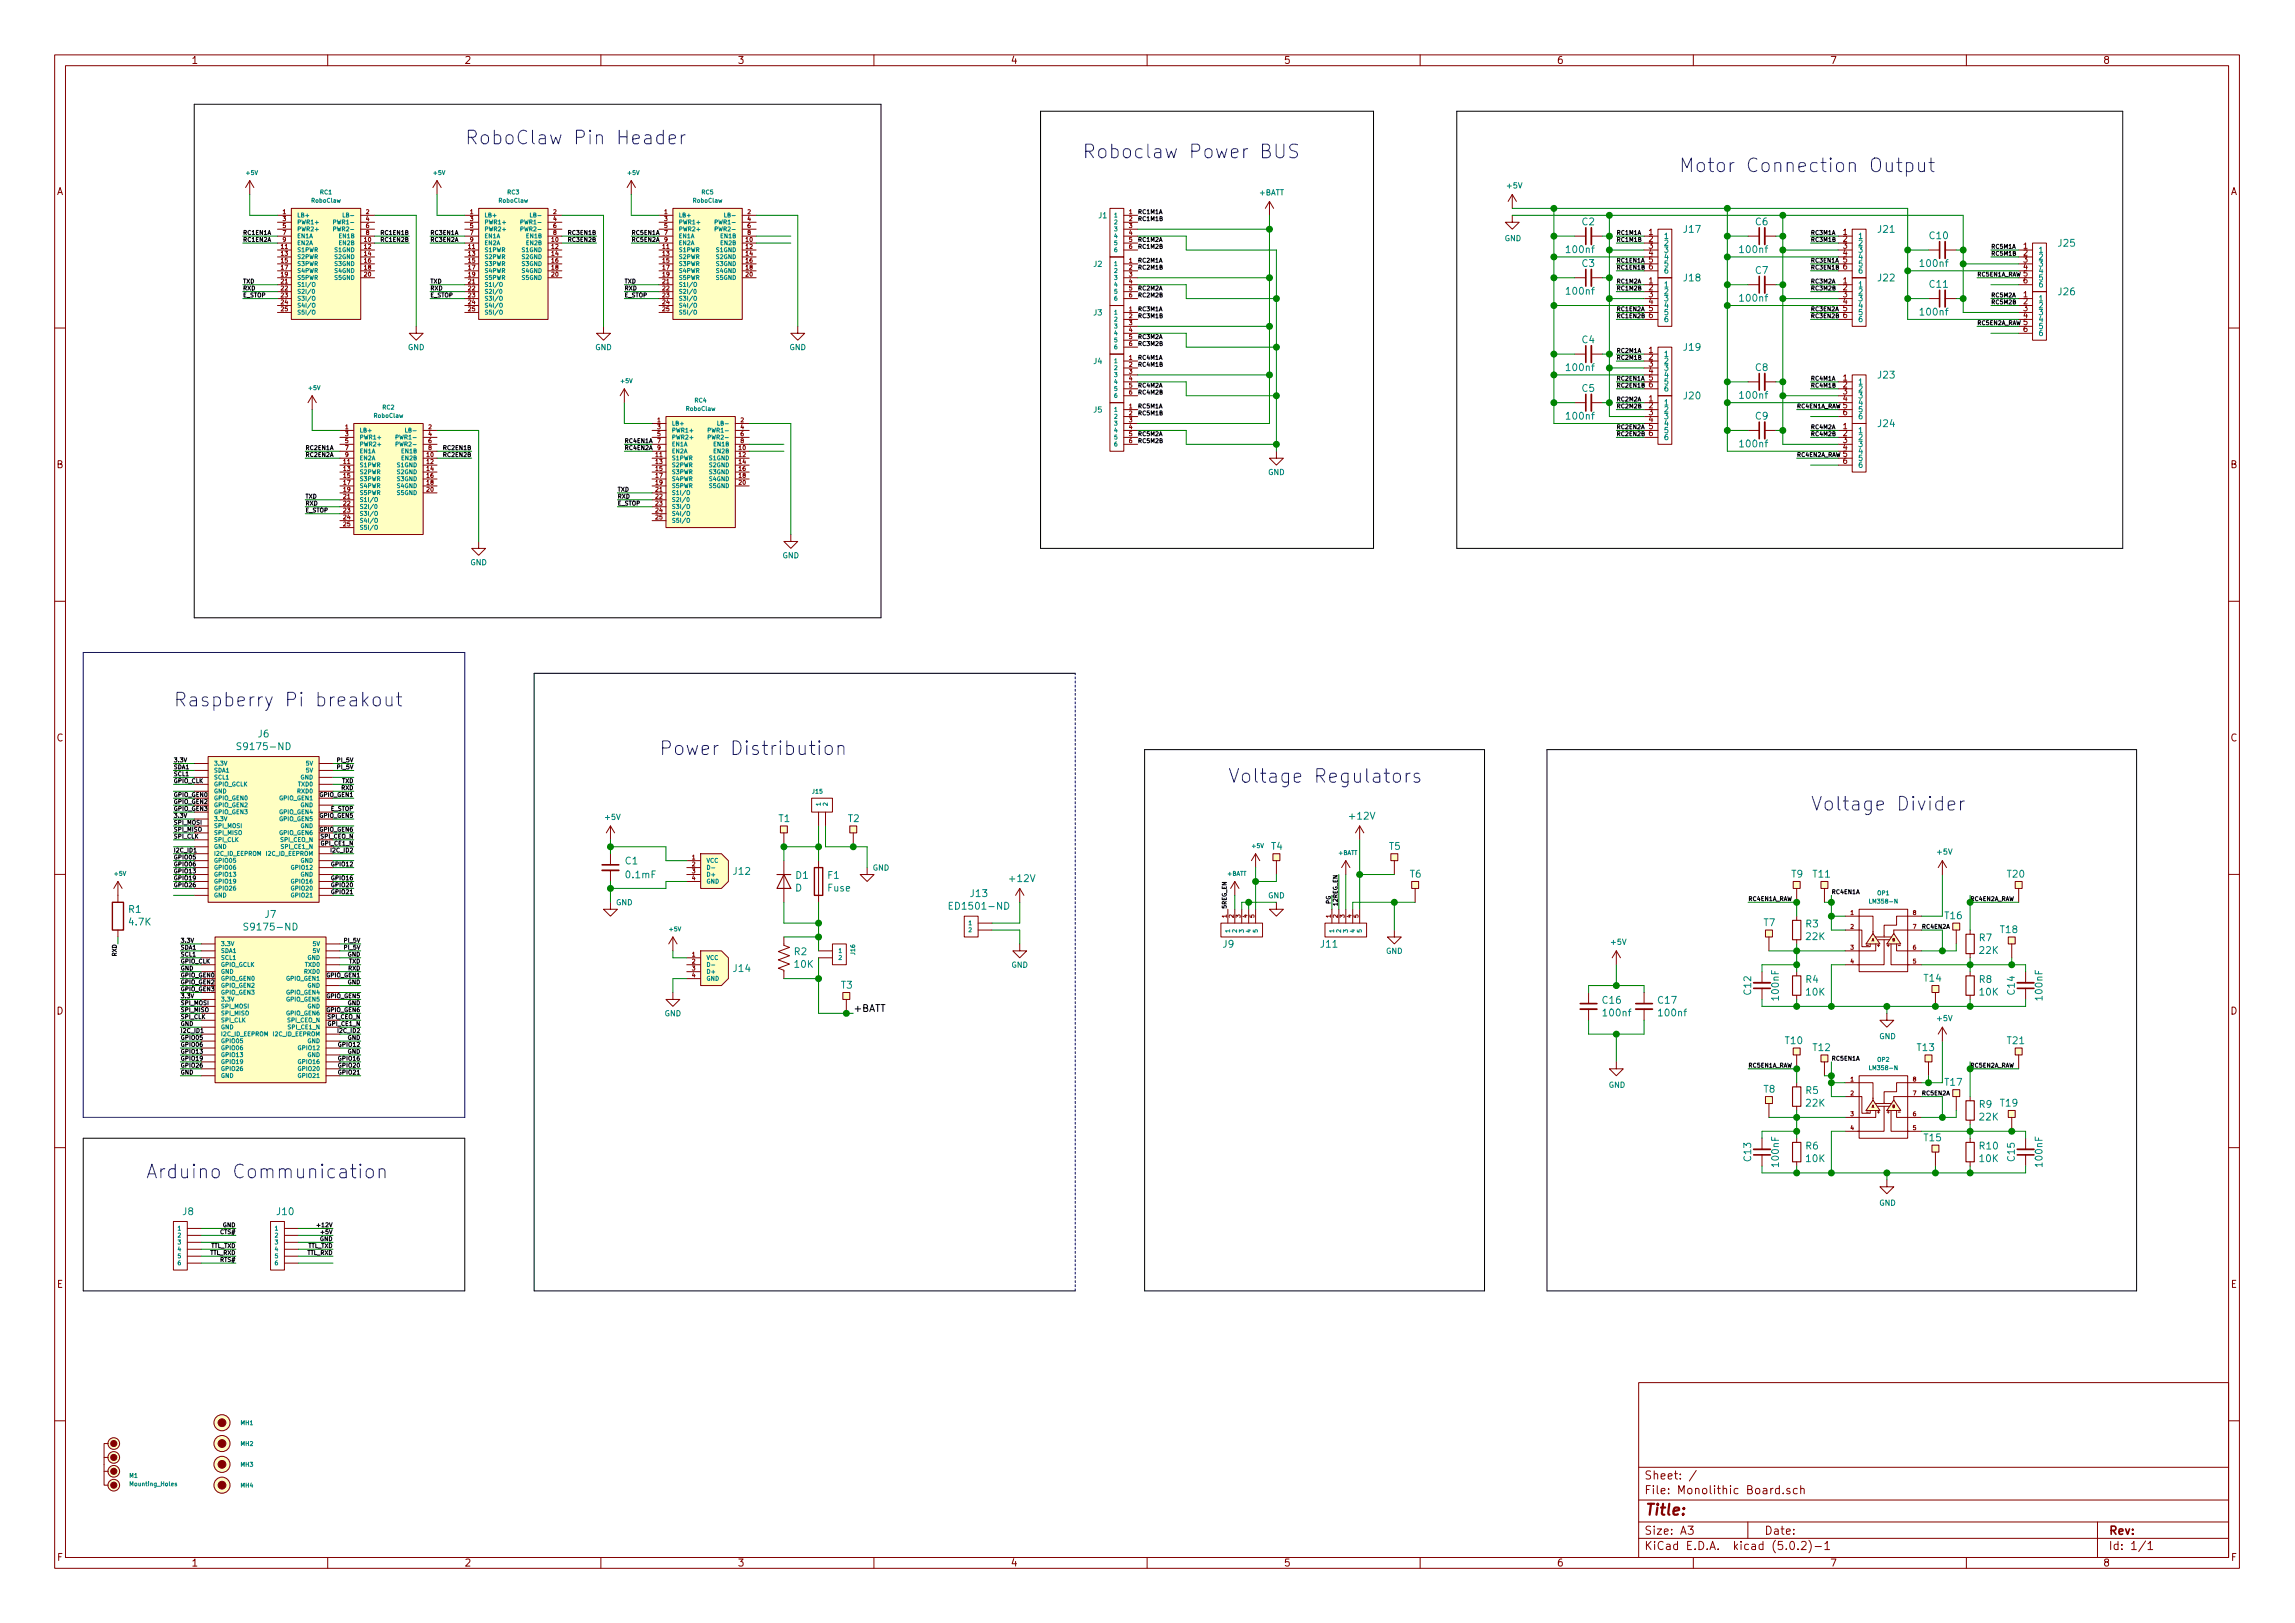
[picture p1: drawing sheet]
<svg xmlns="http://www.w3.org/2000/svg" width="420mm" height="297mm" viewBox="0 0 420 297" stroke-linecap="round" stroke-linejoin="round" font-family="sans-serif">
<defs><g id="words">
<g font-size="3.5" fill="#0000c2">
<text x="85.1" y="26.5">RoboClaw Pin Header</text>
<text x="198.1" y="29">Roboclaw Power BUS</text>
<text x="307.3" y="31.5">Motor Connection Output</text>
<text x="31.7" y="129.3">Raspberry Pi breakout</text>
<text x="120.6" y="138.2">Power Distribution</text>
<text x="224.8" y="143.3">Voltage Regulators</text>
<text x="331.5" y="148.4">Voltage Divider</text>
<text x="26.7" y="215.7">Arduino Communication</text>
</g>
<text font-size="2.8" fill="#840000" x="301" y="277.3">Title:</text>
<g font-size="2.1" fill="#840000">
<text x="301" y="273.5">File: Monolithic Board.sch</text>
<text x="301" y="270.8">Sheet: /</text>
<text x="301" y="280.9">Size: A3</text>
<text x="323" y="280.9">Date:</text>
<text x="386" y="280.9">Rev:</text>
<text x="301" y="283.7">KiCad E.D.A. kicad (5.0.2)-1</text>
<text x="386" y="283.7">Id: 1/1</text>
</g>
<g font-size="1.8" fill="#840000">
<text x="35" y="11.7">1</text>
<text x="85" y="11.7">2</text>
<text x="135" y="11.7">3</text>
<text x="185" y="11.7">4</text>
<text x="235" y="11.7">5</text>
<text x="285" y="11.7">6</text>
<text x="335" y="11.7">7</text>
<text x="385" y="11.7">8</text>
<text x="10.4" y="35.7">A</text>
<text x="408.4" y="35.7">A</text>
<text x="10.4" y="85.7">B</text>
<text x="408.4" y="85.7">B</text>
<text x="10.4" y="135.7">C</text>
<text x="408.4" y="135.7">C</text>
<text x="10.4" y="185.7">D</text>
<text x="408.4" y="185.7">D</text>
<text x="10.4" y="235.7">E</text>
<text x="408.4" y="235.7">E</text>
<text x="10.5" y="285.7">F</text>
<text x="35" y="286.7">1</text>
<text x="85" y="286.7">2</text>
<text x="135" y="286.7">3</text>
<text x="185" y="286.7">4</text>
<text x="235" y="286.7">5</text>
<text x="285" y="286.7">6</text>
<text x="335" y="286.7">7</text>
<text x="385" y="286.7">8</text>
<text x="408.5" y="285.7">F</text>
</g>
<g font-size="1.8" fill="#008484">
<text x="289.7" y="41.2">C2</text>
<text x="321.4" y="41.2">C6</text>
<text x="286.9" y="46.3">100nf</text>
<text x="308.3" y="42.6">J17</text>
<text x="318.7" y="46.3">100nf</text>
<text x="343.9" y="42.6">J21</text>
<text x="353.3" y="43.8">C10</text>
<text x="376.9" y="45.1">J25</text>
<text x="286.9" y="53.9">100nf</text>
<text x="289.7" y="48.9">C3</text>
<text x="308.3" y="51.5">J18</text>
<text x="321.4" y="50.1">C7</text>
<text x="343.9" y="51.5">J22</text>
<text x="351.7" y="48.9">100nf</text>
<text x="353.3" y="52.7">C11</text>
<text x="318.7" y="55.2">100nf</text>
<text x="351.7" y="57.7">100nf</text>
<text x="376.9" y="54">J26</text>
<text x="289.7" y="62.8">C4</text>
<text x="308.3" y="64.2">J19</text>
<text x="286.9" y="67.9">100nf</text>
<text x="289.7" y="71.7">C5</text>
<text x="321.4" y="67.9">C8</text>
<text x="343.9" y="69.3">J23</text>
<text x="286.9" y="76.8">100nf</text>
<text x="308.3" y="73.1">J20</text>
<text x="318.7" y="73">100nf</text>
<text x="321.4" y="76.8">C9</text>
<text x="318.7" y="81.9">100nf</text>
<text x="343.9" y="78.2">J24</text>
<text x="44.1" y="137.3">S9175-ND</text>
<text x="47.3" y="135">J6</text>
<text x="247.2" y="150">+12V</text>
<text x="142.6" y="150.5">T1</text>
<text x="155.3" y="150.5">T2</text>
<text x="232.8" y="155.5">T4</text>
<text x="254.4" y="155.5">T5</text>
<text x="114.5" y="158.2">C1</text>
<text x="114.7" y="160.7">0.1mF</text>
<text x="134.3" y="160.1">J12</text>
<text x="145.7" y="160.8">D1</text>
<text x="151.6" y="160.8">F1</text>
<text x="185" y="161.4">+12V</text>
<text x="258.2" y="160.6">T6</text>
<text x="328" y="160.6">T9</text>
<text x="332" y="160.6">T11</text>
<text x="367.5" y="160.6">T20</text>
<text x="23.6" y="167.1">R1</text>
<text x="48.6" y="168">J7</text>
<text x="145.6" y="163.2">D</text>
<text x="151.6" y="163.2">Fuse</text>
<text x="174.5" y="166.5">ED1501-ND</text>
<text x="177.7" y="164.2">J13</text>
<text x="23.7" y="169.4">4.7K</text>
<text x="45.4" y="170.3">S9175-ND</text>
<text x="223.9" y="173.4">J9</text>
<text x="241.9" y="173.4">J11</text>
<text x="322.9" y="169.5">T7</text>
<text x="330.6" y="169.7">R3</text>
<text x="330.7" y="172">22K</text>
<text x="356.1" y="168.2">T16</text>
<text x="362.4" y="172.3">R7</text>
<text x="366.3" y="170.8">T18</text>
<text x="134.3" y="177.9">J14</text>
<text x="145.4" y="174.8">R2</text>
<text x="145.5" y="177.1">10K</text>
<text x="330.6" y="179.9">R4</text>
<text x="352.3" y="179.7">T14</text>
<text x="362.4" y="179.9">R8</text>
<text x="362.5" y="174.6">22K</text>
<text x="154" y="180.9">T3</text>
<text x="293.4" y="183.7">C16</text>
<text x="303.6" y="183.7">C17</text>
<text x="320.6" y="182" transform="rotate(-90 320.6 182)">C12</text>
<text x="325.7" y="182.9" transform="rotate(-90 325.7 182.9)">100nF</text>
<text x="330.7" y="182.2">10K</text>
<text x="362.5" y="182.2">10K</text>
<text x="368.9" y="182" transform="rotate(-90 368.9 182)">C14</text>
<text x="373.9" y="182.9" transform="rotate(-90 373.9 182.9)">100nF</text>
<text x="293.7" y="186">100nf</text>
<text x="303.8" y="186">100nf</text>
<text x="326.9" y="191.1">T10</text>
<text x="367.5" y="191.1">T21</text>
<text x="332" y="192.4">T12</text>
<text x="351" y="192.4">T13</text>
<text x="322.9" y="200">T8</text>
<text x="330.6" y="200.2">R5</text>
<text x="330.7" y="202.5">22K</text>
<text x="356.1" y="198.7">T17</text>
<text x="362.4" y="202.8">R9</text>
<text x="366.3" y="202.5">T19</text>
<text x="352.3" y="208.9">T15</text>
<text x="362.5" y="205.1">22K</text>
<text x="320.6" y="212.5" transform="rotate(-90 320.6 212.5)">C13</text>
<text x="325.7" y="213.4" transform="rotate(-90 325.7 213.4)">100nF</text>
<text x="330.6" y="210.4">R6</text>
<text x="330.7" y="212.7">10K</text>
<text x="362.5" y="210.4">R10</text>
<text x="362.5" y="212.7">10K</text>
<text x="368.9" y="212.5" transform="rotate(-90 368.9 212.5)">C15</text>
<text x="373.9" y="213.4" transform="rotate(-90 373.9 213.4)">100nF</text>
<text x="33.5" y="222.4">J8</text>
<text x="50.7" y="222.4">J10</text>
</g>
<text font-size="1.8" x="156.2" y="185.2">+BATT</text>
<g font-size="1.4" fill="#008484">
<text x="230.6" y="35.7">+BATT</text>
<text x="276" y="34.5">+5V</text>
<text x="201.1" y="39.9">J1</text>
<text x="275.5" y="44.1">GND</text>
<text x="304.5" y="43.7">1</text>
<text x="304.5" y="45">2</text>
<text x="304.5" y="46.2">3</text>
<text x="304.5" y="47.5">4</text>
<text x="340.1" y="43.7">1</text>
<text x="340.1" y="45">2</text>
<text x="340.1" y="46.2">3</text>
<text x="340.1" y="47.5">4</text>
<text x="373.1" y="46.2">1</text>
<text x="373.1" y="47.5">2</text>
<text x="200.2" y="48.8">J2</text>
<text x="304.5" y="48.8">5</text>
<text x="304.5" y="50">6</text>
<text x="304.5" y="52.6">1</text>
<text x="304.5" y="53.9">2</text>
<text x="340.1" y="48.8">5</text>
<text x="340.1" y="50">6</text>
<text x="340.1" y="52.6">1</text>
<text x="340.1" y="53.9">2</text>
<text x="373.1" y="48.8">3</text>
<text x="373.1" y="50">4</text>
<text x="373.1" y="51.3">5</text>
<text x="373.1" y="52.6">6</text>
<text x="200.2" y="57.7">J3</text>
<text x="304.5" y="55.1">3</text>
<text x="304.5" y="56.4">4</text>
<text x="304.5" y="57.7">5</text>
<text x="304.5" y="58.9">6</text>
<text x="340.1" y="55.1">3</text>
<text x="340.1" y="56.4">4</text>
<text x="340.1" y="57.7">5</text>
<text x="340.1" y="58.9">6</text>
<text x="373.1" y="55.1">1</text>
<text x="373.1" y="56.4">2</text>
<text x="373.1" y="57.7">3</text>
<text x="373.1" y="58.9">4</text>
<text x="74.7" y="64.1">GND</text>
<text x="109" y="64.1">GND</text>
<text x="144.5" y="64.1">GND</text>
<text x="304.5" y="65.3">1</text>
<text x="373.1" y="60.2">5</text>
<text x="373.1" y="61.5">6</text>
<text x="200.2" y="66.6">J4</text>
<text x="304.5" y="66.6">2</text>
<text x="304.5" y="67.8">3</text>
<text x="304.5" y="69.1">4</text>
<text x="304.5" y="70.4">5</text>
<text x="304.5" y="71.6">6</text>
<text x="340.1" y="70.4">1</text>
<text x="340.1" y="71.6">2</text>
<text x="200.2" y="75.5">J5</text>
<text x="304.5" y="74.2">1</text>
<text x="304.5" y="75.4">2</text>
<text x="304.5" y="76.7">3</text>
<text x="304.5" y="78">4</text>
<text x="340.1" y="72.9">3</text>
<text x="340.1" y="74.2">4</text>
<text x="340.1" y="75.4">5</text>
<text x="340.1" y="76.7">6</text>
<text x="304.5" y="79.3">5</text>
<text x="304.5" y="80.5">6</text>
<text x="340.1" y="79.3">1</text>
<text x="340.1" y="80.5">2</text>
<text x="340.1" y="81.8">3</text>
<text x="340.1" y="83.1">4</text>
<text x="232.2" y="86.9">GND</text>
<text x="340.1" y="84.3">5</text>
<text x="340.1" y="85.6">6</text>
<text x="86.1" y="103.4">GND</text>
<text x="143.3" y="102.2">GND</text>
<text x="110.9" y="150">+5V</text>
<text x="159.8" y="159.3">GND</text>
<text x="354.7" y="156.4">+5V</text>
<text x="112.8" y="165.7">GND</text>
<text x="232.2" y="164.4">GND</text>
<text x="295" y="172.9">+5V</text>
<text x="185.2" y="177.1">GND</text>
<text x="253.7" y="174.6">GND</text>
<text x="121.7" y="186">GND</text>
<text x="344" y="190.2">GND</text>
<text x="354.7" y="186.9">+5V</text>
<text x="294.5" y="199.1">GND</text>
<text x="344" y="220.7">GND</text>
</g>
<g font-size="1.4" fill="#840000">
<text x="301.9" y="43">1</text>
<text x="301.9" y="44.2">2</text>
<text x="301.9" y="45.5">3</text>
<text x="301.9" y="46.8">4</text>
<text x="337.4" y="43">1</text>
<text x="337.4" y="44.2">2</text>
<text x="337.4" y="45.5">3</text>
<text x="337.4" y="46.8">4</text>
<text x="370.5" y="45.5">1</text>
<text x="370.5" y="46.8">2</text>
<text x="301.9" y="48">5</text>
<text x="301.9" y="49.3">6</text>
<text x="301.9" y="51.9">1</text>
<text x="301.9" y="53.1">2</text>
<text x="337.4" y="48">5</text>
<text x="337.4" y="49.3">6</text>
<text x="337.4" y="51.9">1</text>
<text x="337.4" y="53.1">2</text>
<text x="370.5" y="48">3</text>
<text x="370.5" y="49.3">4</text>
<text x="370.5" y="50.6">5</text>
<text x="370.5" y="51.9">6</text>
<text x="301.9" y="54.4">3</text>
<text x="301.9" y="55.7">4</text>
<text x="301.9" y="56.9">5</text>
<text x="301.9" y="58.2">6</text>
<text x="337.4" y="54.4">3</text>
<text x="337.4" y="55.7">4</text>
<text x="337.4" y="56.9">5</text>
<text x="337.4" y="58.2">6</text>
<text x="370.5" y="54.4">1</text>
<text x="370.5" y="55.7">2</text>
<text x="370.5" y="56.9">3</text>
<text x="370.5" y="58.2">4</text>
<text x="370.5" y="59.5">5</text>
<text x="301.9" y="64.6">1</text>
<text x="301.9" y="65.8">2</text>
<text x="370.5" y="60.7">6</text>
<text x="301.9" y="67.1">3</text>
<text x="301.9" y="68.4">4</text>
<text x="301.9" y="69.6">5</text>
<text x="301.9" y="70.9">6</text>
<text x="337.4" y="69.6">1</text>
<text x="337.4" y="70.9">2</text>
<text x="301.9" y="73.4">1</text>
<text x="301.9" y="74.7">2</text>
<text x="301.9" y="76">3</text>
<text x="301.9" y="77.3">4</text>
<text x="337.4" y="72.2">3</text>
<text x="337.4" y="73.4">4</text>
<text x="337.4" y="74.7">5</text>
<text x="337.4" y="76">6</text>
<text x="301.9" y="78.5">5</text>
<text x="301.9" y="79.8">6</text>
<text x="337.4" y="78.5">1</text>
<text x="337.4" y="79.8">2</text>
<text x="337.4" y="81.1">3</text>
<text x="337.4" y="82.3">4</text>
<text x="337.4" y="83.6">5</text>
<text x="337.4" y="84.9">6</text>
</g>
<g font-size="1.1" fill="#008484">
<text x="45.1" y="32">+5V</text>
<text x="58.6" y="35.6">RC1</text>
<text x="79.4" y="32">+5V</text>
<text x="92.9" y="35.6">RC3</text>
<text x="115" y="32">+5V</text>
<text x="128.5" y="35.6">RC5</text>
<text x="54.4" y="39.8">LB+</text>
<text x="54.4" y="41.1">PWR1+</text>
<text x="57.1" y="37.1">RoboClaw</text>
<text x="61.6" y="41.1">PWR1-</text>
<text x="63.2" y="39.8">LB-</text>
<text x="88.6" y="39.8">LB+</text>
<text x="88.6" y="41.1">PWR1+</text>
<text x="91.4" y="37.1">RoboClaw</text>
<text x="95.9" y="41.1">PWR1-</text>
<text x="97.5" y="39.8">LB-</text>
<text x="124.2" y="39.8">LB+</text>
<text x="124.2" y="41.1">PWR1+</text>
<text x="126.9" y="37.1">RoboClaw</text>
<text x="131.4" y="41.1">PWR1-</text>
<text x="133.1" y="39.8">LB-</text>
<text x="204.1" y="39.8">1</text>
<text x="204.1" y="41.1">2</text>
<text x="54.4" y="46.1">S1PWR</text>
<text x="54.4" y="47.4">S2PWR</text>
<text x="54.4" y="42.3">PWR2+</text>
<text x="54.4" y="43.6">EN1A</text>
<text x="54.4" y="44.9">EN2A</text>
<text x="61.4" y="46.1">S1GND</text>
<text x="61.4" y="47.4">S2GND</text>
<text x="61.6" y="42.3">PWR2-</text>
<text x="62.2" y="44.9">EN2B</text>
<text x="62.2" y="43.6">EN1B</text>
<text x="88.6" y="46.1">S1PWR</text>
<text x="88.6" y="47.4">S2PWR</text>
<text x="88.6" y="42.3">PWR2+</text>
<text x="88.6" y="43.6">EN1A</text>
<text x="88.6" y="44.9">EN2A</text>
<text x="95.7" y="46.1">S1GND</text>
<text x="95.7" y="47.4">S2GND</text>
<text x="95.9" y="42.3">PWR2-</text>
<text x="96.5" y="44.9">EN2B</text>
<text x="96.5" y="43.6">EN1B</text>
<text x="124.2" y="46.1">S1PWR</text>
<text x="124.2" y="47.4">S2PWR</text>
<text x="124.2" y="42.3">PWR2+</text>
<text x="124.2" y="43.6">EN1A</text>
<text x="124.2" y="44.9">EN2A</text>
<text x="131.2" y="46.1">S1GND</text>
<text x="131.2" y="47.4">S2GND</text>
<text x="131.4" y="42.3">PWR2-</text>
<text x="132.1" y="44.9">EN2B</text>
<text x="132.1" y="43.6">EN1B</text>
<text x="204.1" y="42.3">3</text>
<text x="204.1" y="43.6">4</text>
<text x="204.1" y="44.9">5</text>
<text x="204.1" y="46.1">6</text>
<text x="54.4" y="48.7">S3PWR</text>
<text x="54.4" y="49.9">S4PWR</text>
<text x="54.4" y="51.2">S5PWR</text>
<text x="54.4" y="52.5">S1I/O</text>
<text x="54.4" y="53.8">S2I/0</text>
<text x="61.4" y="48.7">S3GND</text>
<text x="61.4" y="49.9">S4GND</text>
<text x="61.4" y="51.2">S5GND</text>
<text x="88.6" y="48.7">S3PWR</text>
<text x="88.6" y="49.9">S4PWR</text>
<text x="88.6" y="51.2">S5PWR</text>
<text x="88.6" y="52.5">S1I/O</text>
<text x="88.6" y="53.8">S2I/0</text>
<text x="95.7" y="48.7">S3GND</text>
<text x="95.7" y="49.9">S4GND</text>
<text x="95.7" y="51.2">S5GND</text>
<text x="124.2" y="48.7">S3PWR</text>
<text x="124.2" y="49.9">S4PWR</text>
<text x="124.2" y="51.2">S5PWR</text>
<text x="124.2" y="52.5">S1I/O</text>
<text x="124.2" y="53.8">S2I/0</text>
<text x="131.2" y="48.7">S3GND</text>
<text x="131.2" y="49.9">S4GND</text>
<text x="131.2" y="51.2">S5GND</text>
<text x="204.1" y="48.7">1</text>
<text x="204.1" y="49.9">2</text>
<text x="204.1" y="51.2">3</text>
<text x="204.1" y="52.5">4</text>
<text x="204.1" y="53.8">5</text>
<text x="54.4" y="55">S3I/O</text>
<text x="54.4" y="56.3">S4I/O</text>
<text x="54.4" y="57.6">S5I/O</text>
<text x="88.6" y="55">S3I/O</text>
<text x="88.6" y="56.3">S4I/O</text>
<text x="88.6" y="57.6">S5I/O</text>
<text x="124.2" y="55">S3I/O</text>
<text x="124.2" y="56.3">S4I/O</text>
<text x="124.2" y="57.6">S5I/O</text>
<text x="204.1" y="55">6</text>
<text x="204.1" y="57.6">1</text>
<text x="204.1" y="58.8">2</text>
<text x="204.1" y="60.1">3</text>
<text x="204.1" y="61.4">4</text>
<text x="204.1" y="62.6">5</text>
<text x="204.1" y="63.9">6</text>
<text x="56.6" y="71.4">+5V</text>
<text x="113.7" y="70.1">+5V</text>
<text x="204.1" y="66.5">1</text>
<text x="204.1" y="67.7">2</text>
<text x="204.1" y="69">3</text>
<text x="204.1" y="70.3">4</text>
<text x="204.1" y="71.5">5</text>
<text x="68.5" y="76.5">RoboClaw</text>
<text x="70.1" y="74.9">RC2</text>
<text x="122.9" y="77.9">LB+</text>
<text x="125.7" y="75.2">RoboClaw</text>
<text x="127.2" y="73.7">RC4</text>
<text x="131.8" y="77.9">LB-</text>
<text x="204.1" y="72.8">6</text>
<text x="204.1" y="75.3">1</text>
<text x="204.1" y="76.6">2</text>
<text x="204.1" y="77.9">3</text>
<text x="65.8" y="79.2">LB+</text>
<text x="65.8" y="80.4">PWR1+</text>
<text x="65.8" y="81.7">PWR2+</text>
<text x="65.8" y="83">EN1A</text>
<text x="73" y="80.4">PWR1-</text>
<text x="73" y="81.7">PWR2-</text>
<text x="73.6" y="83">EN1B</text>
<text x="74.7" y="79.2">LB-</text>
<text x="122.9" y="79.2">PWR1+</text>
<text x="122.9" y="80.4">PWR2+</text>
<text x="122.9" y="81.7">EN1A</text>
<text x="122.9" y="83">EN2A</text>
<text x="130.2" y="79.2">PWR1-</text>
<text x="130.2" y="80.4">PWR2-</text>
<text x="130.8" y="83">EN2B</text>
<text x="130.8" y="81.7">EN1B</text>
<text x="204.1" y="79.2">4</text>
<text x="204.1" y="80.4">5</text>
<text x="204.1" y="81.7">6</text>
<text x="65.8" y="85.5">S1PWR</text>
<text x="65.8" y="86.8">S2PWR</text>
<text x="65.8" y="88">S3PWR</text>
<text x="65.8" y="89.3">S4PWR</text>
<text x="65.8" y="84.2">EN2A</text>
<text x="72.8" y="85.5">S1GND</text>
<text x="72.8" y="86.8">S2GND</text>
<text x="72.8" y="88">S3GND</text>
<text x="72.8" y="89.3">S4GND</text>
<text x="73.6" y="84.2">EN2B</text>
<text x="122.9" y="84.2">S1PWR</text>
<text x="122.9" y="85.5">S2PWR</text>
<text x="122.9" y="86.8">S3PWR</text>
<text x="122.9" y="88">S4PWR</text>
<text x="122.9" y="89.3">S5PWR</text>
<text x="129.9" y="84.2">S1GND</text>
<text x="129.9" y="85.5">S2GND</text>
<text x="129.9" y="86.8">S3GND</text>
<text x="129.9" y="88">S4GND</text>
<text x="129.9" y="89.3">S5GND</text>
<text x="65.8" y="90.6">S5PWR</text>
<text x="65.8" y="91.9">S1I/O</text>
<text x="65.8" y="93.1">S2I/0</text>
<text x="65.8" y="94.4">S3I/O</text>
<text x="65.8" y="95.7">S4I/O</text>
<text x="72.8" y="90.6">S5GND</text>
<text x="122.9" y="90.6">S1I/O</text>
<text x="122.9" y="91.9">S2I/0</text>
<text x="122.9" y="93.1">S3I/O</text>
<text x="122.9" y="94.4">S4I/O</text>
<text x="122.9" y="95.7">S5I/O</text>
<text x="65.8" y="96.9">S5I/O</text>
<text x="39.1" y="140.1">3.3V</text>
<text x="39.1" y="141.4">SDA1</text>
<text x="39.1" y="142.7">SCL1</text>
<text x="39.1" y="143.9">GPIO_GCLK</text>
<text x="54.7" y="143.9">TXD0</text>
<text x="55" y="142.7">GND</text>
<text x="56.1" y="140.1">5V</text>
<text x="56.1" y="141.4">5V</text>
<text x="39.1" y="146.5">GPIO_GEN0</text>
<text x="39.1" y="147.7">GPIO_GEN2</text>
<text x="39.1" y="149">GPIO_GEN3</text>
<text x="39.1" y="145.2">GND</text>
<text x="51.3" y="146.5">GPIO_GEN1</text>
<text x="51.3" y="149">GPIO_GEN4</text>
<text x="54.6" y="145.2">RXD0</text>
<text x="55" y="147.7">GND</text>
<text x="148.8" y="145.2">J15</text>
<text x="150.2" y="147.6" transform="rotate(-90 150.2 147.6)">1</text>
<text x="151.5" y="147.6" transform="rotate(-90 151.5 147.6)">2</text>
<text x="39.1" y="150.3">3.3V</text>
<text x="39.1" y="151.5">SPI_MOSI</text>
<text x="39.1" y="152.8">SPI_MISO</text>
<text x="39.1" y="154.1">SPI_CLK</text>
<text x="39.1" y="155.4">GND</text>
<text x="51.3" y="150.3">GPIO_GEN5</text>
<text x="51.3" y="152.8">GPIO_GEN6</text>
<text x="51.4" y="154.1">SPI_CEO_N</text>
<text x="51.7" y="155.4">SPI_CE1_N</text>
<text x="55" y="151.5">GND</text>
<text x="229.3" y="155.2">+5V</text>
<text x="21" y="160.3">+5V</text>
<text x="39.1" y="156.6">I2C_ID_EEPROM</text>
<text x="39.1" y="157.9">GPIO05</text>
<text x="39.1" y="159.2">GPIO06</text>
<text x="39.1" y="160.4">GPIO13</text>
<text x="39.1" y="161.7">GPIO19</text>
<text x="48.9" y="156.6">I2C_ID_EEPROM</text>
<text x="53.6" y="159.2">GPIO12</text>
<text x="53.6" y="161.7">GPIO16</text>
<text x="55" y="157.9">GND</text>
<text x="55" y="160.4">GND</text>
<text x="129.3" y="157.9">VCC</text>
<text x="129.3" y="160.4">D+</text>
<text x="129.3" y="161.7">GND</text>
<text x="224.7" y="160.3">+BATT</text>
<text x="245" y="156.5">+BATT</text>
<text x="39.1" y="163">GPIO26</text>
<text x="39.1" y="164.2">GND</text>
<text x="53.6" y="163">GPIO20</text>
<text x="53.6" y="164.2">GPIO21</text>
<text x="342.6" y="165.4">LM358-N</text>
<text x="343.7" y="163.8">OP1</text>
<text x="40.4" y="173.1">3.3V</text>
<text x="57.4" y="173.1">5V</text>
<text x="122.6" y="170.4">+5V</text>
<text x="177.5" y="169.3">1</text>
<text x="177.5" y="170.6">2</text>
<text x="225.2" y="170.5" transform="rotate(-90 225.2 170.5)">1</text>
<text x="226.4" y="170.5" transform="rotate(-90 226.4 170.5)">2</text>
<text x="227.7" y="170.5" transform="rotate(-90 227.7 170.5)">3</text>
<text x="229" y="170.5" transform="rotate(-90 229 170.5)">4</text>
<text x="230.3" y="170.5" transform="rotate(-90 230.3 170.5)">5</text>
<text x="244.2" y="170.5" transform="rotate(-90 244.2 170.5)">1</text>
<text x="245.5" y="170.5" transform="rotate(-90 245.5 170.5)">2</text>
<text x="246.8" y="170.5" transform="rotate(-90 246.8 170.5)">3</text>
<text x="248" y="170.5" transform="rotate(-90 248 170.5)">4</text>
<text x="249.3" y="170.5" transform="rotate(-90 249.3 170.5)">5</text>
<text x="40.4" y="179.5">GPIO_GEN0</text>
<text x="40.4" y="174.4">SDA1</text>
<text x="40.4" y="175.7">SCL1</text>
<text x="40.4" y="176.9">GPIO_GCLK</text>
<text x="40.4" y="178.2">GND</text>
<text x="52.5" y="179.5">GPIO_GEN1</text>
<text x="55.9" y="178.2">RXD0</text>
<text x="56" y="176.9">TXD0</text>
<text x="56.3" y="175.7">GND</text>
<text x="57.4" y="174.4">5V</text>
<text x="129.3" y="175.7">VCC</text>
<text x="129.3" y="178.2">D+</text>
<text x="129.3" y="179.5">GND</text>
<text x="153.4" y="174.4">1</text>
<text x="153.4" y="175.7">2</text>
<text x="156.5" y="174.7" transform="rotate(-90 156.5 174.7)">J16</text>
<text x="40.4" y="180.8">GPIO_GEN2</text>
<text x="40.4" y="182">GPIO_GEN3</text>
<text x="40.4" y="183.3">3.3V</text>
<text x="40.4" y="184.6">SPI_MOSI</text>
<text x="40.4" y="185.8">SPI_MISO</text>
<text x="52.5" y="182">GPIO_GEN4</text>
<text x="52.5" y="183.3">GPIO_GEN5</text>
<text x="52.5" y="185.8">GPIO_GEN6</text>
<text x="56.3" y="180.8">GND</text>
<text x="56.3" y="184.6">GND</text>
<text x="40.4" y="187.1">SPI_CLK</text>
<text x="40.4" y="188.4">GND</text>
<text x="40.4" y="189.6">I2C_ID_EEPROM</text>
<text x="40.4" y="190.9">GPIO05</text>
<text x="50.2" y="189.6">I2C_ID_EEPROM</text>
<text x="52.7" y="187.1">SPI_CEO_N</text>
<text x="53" y="188.4">SPI_CE1_N</text>
<text x="56.3" y="190.9">GND</text>
<text x="40.4" y="192.2">GPIO06</text>
<text x="40.4" y="193.5">GPIO13</text>
<text x="40.4" y="194.7">GPIO19</text>
<text x="40.4" y="196">GPIO26</text>
<text x="40.4" y="197.3">GND</text>
<text x="54.8" y="192.2">GPIO12</text>
<text x="54.8" y="194.7">GPIO16</text>
<text x="54.8" y="196">GPIO20</text>
<text x="54.8" y="197.3">GPIO21</text>
<text x="56.3" y="193.5">GND</text>
<text x="342.6" y="195.8">LM358-N</text>
<text x="343.7" y="194.3">OP2</text>
<text x="32.7" y="225.2">1</text>
<text x="32.7" y="226.5">2</text>
<text x="32.7" y="227.7">3</text>
<text x="50.5" y="225.2">1</text>
<text x="50.5" y="226.5">2</text>
<text x="50.5" y="227.7">3</text>
<text x="32.7" y="229">4</text>
<text x="32.7" y="230.3">5</text>
<text x="32.7" y="231.6">6</text>
<text x="50.5" y="229">4</text>
<text x="50.5" y="230.3">5</text>
<text x="50.5" y="231.6">6</text>
<text x="44.1" y="260.8">MH1</text>
<text x="44.1" y="264.6">MH2</text>
<text x="44.1" y="268.4">MH3</text>
<text x="23.7" y="270.5">M1</text>
<text x="24" y="272">Mounting_Holes</text>
<text x="44.1" y="272.2">MH4</text>
</g>
<g font-size="1.1" fill="#840000">
<text x="51.8" y="39.2">1</text>
<text x="51.8" y="40.4">3</text>
<text x="51.8" y="41.7">5</text>
<text x="67" y="39.2">2</text>
<text x="67" y="40.4">4</text>
<text x="67" y="41.7">6</text>
<text x="86.1" y="39.2">1</text>
<text x="86.1" y="40.4">3</text>
<text x="86.1" y="41.7">5</text>
<text x="101.3" y="39.2">2</text>
<text x="101.3" y="40.4">4</text>
<text x="101.3" y="41.7">6</text>
<text x="121.6" y="39.2">1</text>
<text x="121.6" y="40.4">3</text>
<text x="121.6" y="41.7">5</text>
<text x="136.9" y="39.2">2</text>
<text x="136.9" y="40.4">4</text>
<text x="136.9" y="41.7">6</text>
<text x="206.7" y="39.2">1</text>
<text x="206.7" y="40.4">2</text>
<text x="206.7" y="41.7">3</text>
<text x="51.5" y="45.5">11</text>
<text x="51.5" y="46.8">13</text>
<text x="51.8" y="43">7</text>
<text x="51.8" y="44.3">9</text>
<text x="66.7" y="44.3">10</text>
<text x="66.7" y="45.5">12</text>
<text x="66.7" y="46.8">14</text>
<text x="67" y="43">8</text>
<text x="85.8" y="45.5">11</text>
<text x="85.8" y="46.8">13</text>
<text x="86.1" y="43">7</text>
<text x="86.1" y="44.3">9</text>
<text x="101" y="44.3">10</text>
<text x="101" y="45.5">12</text>
<text x="101" y="46.8">14</text>
<text x="101.3" y="43">8</text>
<text x="121.3" y="45.5">11</text>
<text x="121.3" y="46.8">13</text>
<text x="121.6" y="43">7</text>
<text x="121.6" y="44.3">9</text>
<text x="136.6" y="44.3">10</text>
<text x="136.6" y="45.5">12</text>
<text x="136.6" y="46.8">14</text>
<text x="136.9" y="43">8</text>
<text x="206.7" y="43">4</text>
<text x="206.7" y="44.3">5</text>
<text x="206.7" y="45.5">6</text>
<text x="51.5" y="48.1">15</text>
<text x="51.5" y="49.3">17</text>
<text x="51.5" y="50.6">19</text>
<text x="51.5" y="51.9">21</text>
<text x="51.5" y="53.1">22</text>
<text x="66.7" y="48.1">16</text>
<text x="66.7" y="49.3">18</text>
<text x="66.7" y="50.6">20</text>
<text x="85.8" y="48.1">15</text>
<text x="85.8" y="49.3">17</text>
<text x="85.8" y="50.6">19</text>
<text x="85.8" y="51.9">21</text>
<text x="85.8" y="53.1">22</text>
<text x="101" y="48.1">16</text>
<text x="101" y="49.3">18</text>
<text x="101" y="50.6">20</text>
<text x="121.3" y="48.1">15</text>
<text x="121.3" y="49.3">17</text>
<text x="121.3" y="50.6">19</text>
<text x="121.3" y="51.9">21</text>
<text x="121.3" y="53.1">22</text>
<text x="136.6" y="48.1">16</text>
<text x="136.6" y="49.3">18</text>
<text x="136.6" y="50.6">20</text>
<text x="206.7" y="48.1">1</text>
<text x="206.7" y="49.3">2</text>
<text x="206.7" y="50.6">3</text>
<text x="206.7" y="51.9">4</text>
<text x="206.7" y="53.1">5</text>
<text x="51.5" y="54.4">23</text>
<text x="51.5" y="55.7">24</text>
<text x="51.5" y="57">25</text>
<text x="85.8" y="54.4">23</text>
<text x="85.8" y="55.7">24</text>
<text x="85.8" y="57">25</text>
<text x="121.3" y="54.4">23</text>
<text x="121.3" y="55.7">24</text>
<text x="121.3" y="57">25</text>
<text x="206.7" y="54.4">6</text>
<text x="206.7" y="57">1</text>
<text x="206.7" y="58.2">2</text>
<text x="206.7" y="59.5">3</text>
<text x="206.7" y="60.8">4</text>
<text x="206.7" y="62">5</text>
<text x="206.7" y="63.3">6</text>
<text x="206.7" y="65.8">1</text>
<text x="206.7" y="67.1">2</text>
<text x="206.7" y="68.4">3</text>
<text x="206.7" y="69.7">4</text>
<text x="206.7" y="70.9">5</text>
<text x="120.4" y="77.3">1</text>
<text x="135.6" y="77.3">2</text>
<text x="206.7" y="72.2">6</text>
<text x="206.7" y="74.7">1</text>
<text x="206.7" y="76">2</text>
<text x="206.7" y="77.3">3</text>
<text x="63.2" y="78.5">1</text>
<text x="63.2" y="79.8">3</text>
<text x="63.2" y="81.1">5</text>
<text x="63.2" y="82.4">7</text>
<text x="63.2" y="83.6">9</text>
<text x="78.2" y="83.6">10</text>
<text x="78.5" y="78.5">2</text>
<text x="78.5" y="79.8">4</text>
<text x="78.5" y="81.1">6</text>
<text x="78.5" y="82.4">8</text>
<text x="120.1" y="83.6">11</text>
<text x="120.4" y="78.5">3</text>
<text x="120.4" y="79.8">5</text>
<text x="120.4" y="81.1">7</text>
<text x="120.4" y="82.4">9</text>
<text x="135.3" y="82.4">10</text>
<text x="135.3" y="83.6">12</text>
<text x="135.6" y="78.5">4</text>
<text x="135.6" y="79.8">6</text>
<text x="135.6" y="81.1">8</text>
<text x="206.7" y="78.5">4</text>
<text x="206.7" y="79.8">5</text>
<text x="206.7" y="81.1">6</text>
<text x="62.9" y="84.9">11</text>
<text x="62.9" y="86.2">13</text>
<text x="62.9" y="87.4">15</text>
<text x="62.9" y="88.7">17</text>
<text x="62.9" y="90">19</text>
<text x="78.2" y="84.9">12</text>
<text x="78.2" y="86.2">14</text>
<text x="78.2" y="87.4">16</text>
<text x="78.2" y="88.7">18</text>
<text x="78.2" y="90">20</text>
<text x="120.1" y="84.9">13</text>
<text x="120.1" y="86.2">15</text>
<text x="120.1" y="87.4">17</text>
<text x="120.1" y="88.7">19</text>
<text x="120.1" y="90">21</text>
<text x="135.3" y="84.9">14</text>
<text x="135.3" y="86.2">16</text>
<text x="135.3" y="87.4">18</text>
<text x="135.3" y="88.7">20</text>
<text x="62.9" y="91.2">21</text>
<text x="62.9" y="92.5">22</text>
<text x="62.9" y="93.8">23</text>
<text x="62.9" y="95.1">24</text>
<text x="120.1" y="91.2">22</text>
<text x="120.1" y="92.5">23</text>
<text x="120.1" y="93.8">24</text>
<text x="120.1" y="95.1">25</text>
<text x="62.9" y="96.3">25</text>
<text x="126.7" y="157.3">1</text>
<text x="126.7" y="158.6">2</text>
<text x="126.7" y="159.8">3</text>
<text x="126.7" y="161.1">4</text>
<text x="224.6" y="168" transform="rotate(-90 224.6 168)">1</text>
<text x="225.8" y="168" transform="rotate(-90 225.8 168)">2</text>
<text x="227.1" y="168" transform="rotate(-90 227.1 168)">3</text>
<text x="228.4" y="168" transform="rotate(-90 228.4 168)">4</text>
<text x="229.6" y="168" transform="rotate(-90 229.6 168)">5</text>
<text x="243.6" y="168" transform="rotate(-90 243.6 168)">1</text>
<text x="244.9" y="168" transform="rotate(-90 244.9 168)">2</text>
<text x="246.2" y="168" transform="rotate(-90 246.2 168)">3</text>
<text x="247.4" y="168" transform="rotate(-90 247.4 168)">4</text>
<text x="248.7" y="168" transform="rotate(-90 248.7 168)">5</text>
<text x="338.8" y="167.4">1</text>
<text x="350.2" y="167.4">8</text>
<text x="338.8" y="170">2</text>
<text x="338.8" y="173.8">3</text>
<text x="350.2" y="173.8">6</text>
<text x="350.2" y="170">7</text>
<text x="126.7" y="175.1">1</text>
<text x="126.7" y="176.3">2</text>
<text x="126.7" y="177.6">3</text>
<text x="126.7" y="178.9">4</text>
<text x="338.8" y="176.3">4</text>
<text x="350.2" y="176.3">5</text>
<text x="338.8" y="197.9">1</text>
<text x="350.2" y="197.9">8</text>
<text x="338.8" y="200.5">2</text>
<text x="350.2" y="200.5">7</text>
<text x="338.8" y="204.3">3</text>
<text x="338.8" y="206.8">4</text>
<text x="350.2" y="206.8">5</text>
<text x="350.2" y="204.3">6</text>
</g>
<g font-size="1.1">
<text x="208.3" y="39.2">RC1M1A</text>
<text x="208.3" y="40.4">RC1M1B</text>
<text x="44.4" y="43">RC1EN1A</text>
<text x="44.4" y="44.3">RC1EN2A</text>
<text x="70" y="43">RC1EN1B</text>
<text x="70" y="44.3">RC1EN2B</text>
<text x="78.7" y="43">RC3EN1A</text>
<text x="78.7" y="44.3">RC3EN2A</text>
<text x="104.3" y="43">RC3EN1B</text>
<text x="104.3" y="44.3">RC3EN2B</text>
<text x="115.6" y="43">RC5EN1A</text>
<text x="115.6" y="44.3">RC5EN2A</text>
<text x="208.3" y="44.3">RC1M2A</text>
<text x="208.3" y="45.5">RC1M2B</text>
<text x="295.9" y="43">RC1M1A</text>
<text x="295.9" y="44.3">RC1M1B</text>
<text x="331.5" y="43">RC3M1A</text>
<text x="331.5" y="44.3">RC3M1B</text>
<text x="364.5" y="45.5">RC5M1A</text>
<text x="364.5" y="46.8">RC5M1B</text>
<text x="44.4" y="51.9">TXD</text>
<text x="44.4" y="53.1">RXD</text>
<text x="78.7" y="51.9">TXD</text>
<text x="78.7" y="53.1">RXD</text>
<text x="114.3" y="51.9">TXD</text>
<text x="114.3" y="53.1">RXD</text>
<text x="208.3" y="48.1">RC2M1A</text>
<text x="208.3" y="49.3">RC2M1B</text>
<text x="208.3" y="53.1">RC2M2A</text>
<text x="295.9" y="48.1">RC1EN1A</text>
<text x="295.9" y="49.3">RC1EN1B</text>
<text x="295.9" y="51.9">RC1M2A</text>
<text x="295.9" y="53.1">RC1M2B</text>
<text x="331.5" y="48.1">RC3EN1A</text>
<text x="331.5" y="49.3">RC3EN1B</text>
<text x="331.5" y="51.9">RC3M2A</text>
<text x="331.5" y="53.1">RC3M2B</text>
<text x="361.9" y="50.6">RC5EN1A_RAW</text>
<text x="44.4" y="54.4">E_STOP</text>
<text x="78.7" y="54.4">E_STOP</text>
<text x="114.3" y="54.4">E_STOP</text>
<text x="208.3" y="54.4">RC2M2B</text>
<text x="208.3" y="57">RC3M1A</text>
<text x="208.3" y="58.2">RC3M1B</text>
<text x="295.9" y="57">RC1EN2A</text>
<text x="295.9" y="58.2">RC1EN2B</text>
<text x="331.5" y="57">RC3EN2A</text>
<text x="331.5" y="58.2">RC3EN2B</text>
<text x="361.9" y="59.5">RC5EN2A_RAW</text>
<text x="364.5" y="54.4">RC5M2A</text>
<text x="364.5" y="55.7">RC5M2B</text>
<text x="208.3" y="62">RC3M2A</text>
<text x="208.3" y="63.3">RC3M2B</text>
<text x="208.3" y="65.8">RC4M1A</text>
<text x="295.9" y="64.6">RC2M1A</text>
<text x="295.9" y="65.8">RC2M1B</text>
<text x="208.3" y="70.9">RC4M2A</text>
<text x="208.3" y="67.1">RC4M1B</text>
<text x="295.9" y="69.7">RC2EN1A</text>
<text x="295.9" y="70.9">RC2EN1B</text>
<text x="331.5" y="69.7">RC4M1A</text>
<text x="331.5" y="70.9">RC4M1B</text>
<text x="208.3" y="72.2">RC4M2B</text>
<text x="208.3" y="74.7">RC5M1A</text>
<text x="208.3" y="76">RC5M1B</text>
<text x="295.9" y="73.5">RC2M2A</text>
<text x="295.9" y="74.7">RC2M2B</text>
<text x="328.9" y="74.7">RC4EN1A_RAW</text>
<text x="55.9" y="82.4">RC2EN1A</text>
<text x="55.9" y="83.6">RC2EN2A</text>
<text x="81.4" y="82.4">RC2EN1B</text>
<text x="81.4" y="83.6">RC2EN2B</text>
<text x="114.3" y="81.1">RC4EN1A</text>
<text x="114.3" y="82.4">RC4EN2A</text>
<text x="208.3" y="79.8">RC5M2A</text>
<text x="208.3" y="81.1">RC5M2B</text>
<text x="295.9" y="78.5">RC2EN2A</text>
<text x="295.9" y="79.8">RC2EN2B</text>
<text x="328.9" y="83.6">RC4EN2A_RAW</text>
<text x="331.5" y="78.5">RC4M2A</text>
<text x="331.5" y="79.8">RC4M2B</text>
<text x="113" y="90">TXD</text>
<text x="55.9" y="91.2">TXD</text>
<text x="55.9" y="92.5">RXD</text>
<text x="55.9" y="93.8">E_STOP</text>
<text x="113" y="91.2">RXD</text>
<text x="113" y="92.5">E_STOP</text>
<text x="31.7" y="139.5">3.3V</text>
<text x="31.7" y="140.8">SDA1</text>
<text x="31.7" y="142">SCL1</text>
<text x="31.7" y="143.3">GPIO_CLK</text>
<text x="61.9" y="139.5">PI_5V</text>
<text x="61.9" y="140.8">PI_5V</text>
<text x="62.6" y="143.3">TXD</text>
<text x="31.7" y="145.9">GPIO_GEN0</text>
<text x="31.7" y="147.1">GPIO_GEN2</text>
<text x="31.7" y="148.4">GPIO_GEN3</text>
<text x="31.7" y="149.7">3.3V</text>
<text x="58.6" y="145.9">GPIO_GEN1</text>
<text x="58.6" y="149.7">GPIO_GEN5</text>
<text x="60.6" y="148.4">E_STOP</text>
<text x="62.5" y="144.6">RXD</text>
<text x="31.7" y="150.9">SPI_MOSI</text>
<text x="31.7" y="152.2">SPI_MISO</text>
<text x="31.7" y="153.5">SPI_CLK</text>
<text x="58.6" y="152.2">GPIO_GEN6</text>
<text x="58.8" y="153.5">SPI_CEO_N</text>
<text x="58.9" y="154.7">GPI_CE1_N</text>
<text x="31.7" y="156">I2C_ID1</text>
<text x="31.7" y="157.3">GPIO05</text>
<text x="31.7" y="158.6">GPIO06</text>
<text x="31.7" y="159.8">GPIO13</text>
<text x="31.7" y="161.1">GPIO19</text>
<text x="60.9" y="156">I2C_ID2</text>
<text x="60.9" y="158.6">GPIO12</text>
<text x="60.9" y="161.1">GPIO16</text>
<text x="31.7" y="162.4">GPIO26</text>
<text x="60.9" y="162.4">GPIO20</text>
<text x="60.9" y="163.6">GPIO21</text>
<text x="224.6" y="166.4" transform="rotate(-90 224.6 166.4)">5REG_EN</text>
<text x="243.6" y="165.4" transform="rotate(-90 243.6 165.4)">PG</text>
<text x="244.9" y="165.6" transform="rotate(-90 244.9 165.6)">12REG_EN</text>
<text x="320" y="164.9">RC4EN1A_RAW</text>
<text x="335.3" y="163.6">RC4EN1A</text>
<text x="33" y="172.5">3.3V</text>
<text x="33" y="173.8">SDA1</text>
<text x="63.1" y="172.5">PI_5V</text>
<text x="63.1" y="173.8">PI_5V</text>
<text x="351.8" y="170">RC4EN2A</text>
<text x="21.4" y="175" transform="rotate(-90 21.4 175)">RXD</text>
<text x="33" y="175.1">SCL1</text>
<text x="33" y="176.3">GPIO_CLK</text>
<text x="33" y="177.6">GND</text>
<text x="33" y="178.9">GPIO_GEN0</text>
<text x="59.9" y="178.9">GPIO_GEN1</text>
<text x="63.7" y="175.1">GND</text>
<text x="63.8" y="177.6">RXD</text>
<text x="63.9" y="176.3">TXD</text>
<text x="33" y="180.1">GPIO_GEN2</text>
<text x="33" y="181.4">GPIO_GEN3</text>
<text x="33" y="182.7">3.3V</text>
<text x="33" y="184">SPI_MOSI</text>
<text x="33" y="185.2">SPI_MISO</text>
<text x="59.9" y="182.7">GPIO_GEN5</text>
<text x="59.9" y="185.2">GPIO_GEN6</text>
<text x="63.7" y="180.1">GND</text>
<text x="63.7" y="184">GND</text>
<text x="33" y="186.5">SPI_CLK</text>
<text x="33" y="187.8">GND</text>
<text x="33" y="189">I2C_ID1</text>
<text x="33" y="190.3">GPIO05</text>
<text x="33" y="191.6">GPIO06</text>
<text x="60.1" y="186.5">SPI_CEO_N</text>
<text x="60.2" y="187.8">GPI_CE1_N</text>
<text x="62.2" y="189">I2C_ID2</text>
<text x="62.2" y="191.6">GPIO12</text>
<text x="63.7" y="190.3">GND</text>
<text x="33" y="192.8">GPIO13</text>
<text x="33" y="194.1">GPIO19</text>
<text x="33" y="195.4">GPIO26</text>
<text x="33" y="196.7">GND</text>
<text x="62.2" y="194.1">GPIO16</text>
<text x="62.2" y="195.4">GPIO20</text>
<text x="62.2" y="196.7">GPIO21</text>
<text x="63.7" y="192.8">GND</text>
<text x="320" y="195.4">RC5EN1A_RAW</text>
<text x="335.3" y="194.1">RC5EN1A</text>
<text x="351.8" y="200.5">RC5EN2A</text>
<text x="40.5" y="225.9">CTS#</text>
<text x="40.8" y="224.6">GND</text>
<text x="58.4" y="224.6">+12V</text>
<text x="58.6" y="227.1">GND</text>
<text x="59" y="225.9">+5V</text>
<text x="38.4" y="229.7">TTL_RXD</text>
<text x="38.5" y="228.4">TTL_TXD</text>
<text x="40.5" y="230.9">RTS#</text>
<text x="56.2" y="229.7">TTL_RXD</text>
<text x="56.3" y="228.4">TTL_TXD</text>
</g>
<g font-size="1.1" fill="#008400">
<text x="360.7" y="164.9">RC4EN2A_RAW</text>
<text x="360.7" y="195.4">RC5EN2A_RAW</text>
</g>
<g font-size=".7" fill="#840000">
<text x="341.8" y="173.3">-</text>
<text x="342.6" y="172.3">A</text>
<text x="343.7" y="173.3">+</text>
<text x="345.5" y="173.3">+</text>
<text x="346.5" y="172.3">B</text>
<text x="347.6" y="173.3">-</text>
<text x="341.8" y="203.8">-</text>
<text x="342.6" y="202.8">A</text>
<text x="343.7" y="203.8">+</text>
<text x="345.5" y="203.8">+</text>
<text x="346.5" y="202.8">B</text>
<text x="347.6" y="203.8">-</text>
</g>
</g></defs>
<g fill="none" stroke="#840000" stroke-width=".18">
<path d="M10 10h400v277h-400zM12 12h396v273.1h-396zM60 10v2M110 10v2M160 10v2M210 10v2M260 10v2M310 10v2M360 10v2M45.7 33.1l-.7 1.2M45.7 33.1v2.5M45.7 33.1l.8 1.2"/>
<path d="M50.8 39.4h2.5M53.3 38.1h12.7v20.4h-12.7zM66 39.4h2.6M80 33.1l-.8 1.2M80 33.1v2.5M80 33.1l.8 1.2M85.1 39.4h2.5M87.6 38.1h12.7v20.4h-12.7zM100.3 39.4h2.6M115.6 33.1l-.8 1.2M115.6 33.1v2.5M115.6 33.1l.7 1.2"/>
<path d="M120.6 39.4h2.6M123.2 38.1h12.7v20.4h-12.7zM135.9 39.4h2.5M203.2 38.1h2.5v8.9h-2.5zM205.7 39.4h2.6M232.4 36.9l-.8 1.2M232.4 36.9v2.5M232.4 36.9l.8 1.2M276.9 39.4v1.3h1.2l-1.2 1.2-1.3-1.2h1.3M276.9 35.6l-.8 1.3M276.9 35.6v2.5M276.9 35.6l.7 1.3"/>
<path d="M50.8 43.2h2.5M50.8 44.5h2.5M50.8 45.8h2.5M50.8 47h2.5M50.8 48.3h2.5M50.8 49.6h2.5M50.8 40.7h2.5M50.8 41.9h2.5M50.8 50.8h2.5M50.8 52.1h2.5M50.8 53.4h2.5M50.8 54.6h2.5"/>
<path d="M50.8 55.9h2.5M50.8 57.2h2.5M66 43.2h2.6M66 44.5h2.6M66 45.8h2.6M66 47h2.6M66 48.3h2.6M66 49.6h2.6M66 40.7h2.6M66 41.9h2.6M66 50.8h2.6M76.2 59.7v1.3h1.3l-1.3 1.3-1.3-1.3h1.3"/>
<path d="M85.1 43.2h2.5M85.1 44.5h2.5M85.1 45.8h2.5M85.1 47h2.5M85.1 48.3h2.5M85.1 49.6h2.5M85.1 40.7h2.5M85.1 41.9h2.5M85.1 50.8h2.5M85.1 52.1h2.5M85.1 53.4h2.5M85.1 54.6h2.5"/>
<path d="M85.1 55.9h2.5M85.1 57.2h2.5M100.3 43.2h2.6M100.3 44.5h2.6M100.3 45.8h2.6M100.3 47h2.6M100.3 48.3h2.6M100.3 49.6h2.6M100.3 40.7h2.6M100.3 41.9h2.6M100.3 50.8h2.6M110.5 59.7v1.3h1.3l-1.3 1.3-1.3-1.3h1.3"/>
<path d="M120.6 43.2h2.6M120.6 44.5h2.6M120.6 45.8h2.6M120.6 47h2.6M120.6 48.3h2.6M120.6 49.6h2.6M120.6 40.7h2.6M120.6 41.9h2.6M120.6 50.8h2.6M120.6 52.1h2.6M120.6 53.4h2.6M120.6 54.6h2.6"/>
<path d="M120.6 55.9h2.6M120.6 57.2h2.6M135.9 43.2h2.5M135.9 44.5h2.5M135.9 45.8h2.5M135.9 47h2.5M135.9 48.3h2.5M135.9 49.6h2.5M135.9 40.7h2.5M135.9 41.9h2.5M135.9 50.8h2.5M146 59.7v1.3h1.3l-1.3 1.3-1.2-1.3h1.2"/>
<path d="M203.2 47h2.5v8.9h-2.5zM203.2 55.9h2.5v8.9h-2.5zM205.7 43.2h2.6M205.7 44.5h2.6M205.7 45.8h2.6M205.7 48.3h2.6M205.7 49.6h2.6M205.7 40.7h2.6M205.7 41.9h2.6M205.7 50.8h2.6M205.7 52.1h2.6M205.7 53.4h2.6"/>
<path d="M205.7 54.6h2.6M205.7 57.2h2.6M205.7 58.5h2.6M205.7 59.7h2.6M288.3 43.2h2M288.3 50.8h2M291.3 43.2h2.1M291.3 50.8h2.1M301 43.2h2.5M301 44.5h2.5M301 45.8h2.5M301 47h2.5"/>
<path d="M301 48.3h2.5M301 49.6h2.5M301 52.1h2.5M301 53.4h2.5M301 54.6h2.5M301 55.9h2.5M301 57.2h2.5M301 58.5h2.5M303.5 41.9h2.6v8.9h-2.6zM303.5 50.8h2.6v8.9h-2.6zM320 43.2h2.1M320 52.1h2.1"/>
<path d="M323.1 43.2h2M323.1 52.1h2M336.5 43.2h2.6M336.5 44.5h2.6M336.5 45.8h2.6M336.5 47h2.6M336.5 48.3h2.6M336.5 49.6h2.6M336.5 52.1h2.6M336.5 53.4h2.6M336.5 54.6h2.6M336.5 55.9h2.6"/>
<path d="M336.5 57.2h2.6M336.5 58.5h2.6M339.1 41.9h2.5v8.9h-2.5zM339.1 50.8h2.5v8.9h-2.5zM353.1 45.8h2M353.1 54.6h2M356.1 45.8h2M356.1 54.6h2M369.6 45.8h2.5M369.6 47h2.5M369.6 48.3h2.5M369.6 49.6h2.5"/>
<path d="M369.6 50.8h2.5M369.6 52.1h2.5M369.6 54.6h2.5M369.6 55.9h2.5M369.6 57.2h2.5M369.6 58.5h2.5M369.6 59.7h2.5M372.1 44.5h2.5v8.9h-2.5zM372.1 53.4h2.5v8.9h-2.5zM10 60h2M57.1 72.4l-.7 1.3M57.1 72.4v2.6"/>
<path d="M57.1 72.4l.8 1.3M62.2 78.8h2.6M64.8 77.5h12.7v20.3h-12.7zM77.5 78.8h2.5M114.3 71.2l-.8 1.2M114.3 71.2v2.5M114.3 71.2l.8 1.2M119.4 77.5h2.5M119.4 78.8h2.5M121.9 76.2h12.7v20.4h-12.7zM134.6 77.5h2.6M134.6 78.8h2.6"/>
<path d="M203.2 64.8h2.5v8.9h-2.5zM203.2 73.7h2.5v8.9h-2.5zM205.7 61h2.6M205.7 62.3h2.6M205.7 63.5h2.6M205.7 66.1h2.6M205.7 67.3h2.6M205.7 68.6h2.6M205.7 69.9h2.6M205.7 71.2h2.6M205.7 72.4h2.6M205.7 75h2.6"/>
<path d="M205.7 76.2h2.6M205.7 77.5h2.6M205.7 78.8h2.6M288.3 64.8h2M288.3 73.7h2M291.3 64.8h2.1M291.3 73.7h2.1M301 66.1h2.5M301 67.3h2.5M301 68.6h2.5M301 69.9h2.5M301 71.2h2.5"/>
<path d="M301 75h2.5M301 76.2h2.5M301 77.5h2.5M301 78.8h2.5M301 64.8h2.5M301 73.7h2.5M303.5 63.5h2.6v8.9h-2.6zM303.5 72.4h2.6v8.9h-2.6zM320 69.9h2.1M320 78.8h2.1M323.1 69.9h2M323.1 78.8h2"/>
<path d="M336.5 69.9h2.6M336.5 71.2h2.6M336.5 72.4h2.6M336.5 75h2.6M336.5 76.2h2.6M336.5 78.8h2.6M336.5 73.7h2.6M339.1 68.6h2.5v8.9h-2.5zM339.1 77.5h2.5v8.9h-2.5zM369.6 61h2.5M408 60h2M62.2 80h2.6"/>
<path d="M62.2 81.3h2.6M62.2 82.6h2.6M62.2 83.9h2.6M62.2 85.1h2.6M62.2 86.4h2.6M62.2 87.7h2.6M62.2 88.9h2.6M62.2 90.2h2.6M62.2 91.5h2.6M62.2 92.7h2.6M62.2 94h2.6M62.2 95.3h2.6"/>
<path d="M62.2 96.6h2.6M77.5 80h2.5M77.5 81.3h2.5M77.5 82.6h2.5M77.5 83.9h2.5M77.5 85.1h2.5M77.5 86.4h2.5M77.5 87.7h2.5M77.5 88.9h2.5M77.5 90.2h2.5M87.6 99.1v1.3h1.3l-1.3 1.2-1.2-1.2h1.2M119.4 80h2.5"/>
<path d="M119.4 81.3h2.5M119.4 82.6h2.5M119.4 83.9h2.5M119.4 85.1h2.5M119.4 86.4h2.5M119.4 87.7h2.5M119.4 88.9h2.5M119.4 90.2h2.5M119.4 91.5h2.5M119.4 92.7h2.5M119.4 94h2.5M119.4 95.3h2.5"/>
<path d="M134.6 80h2.6M134.6 81.3h2.6M134.6 82.6h2.6M134.6 83.9h2.6M134.6 85.1h2.6M134.6 86.4h2.6M134.6 87.7h2.6M134.6 88.9h2.6M144.8 97.8v1.3h1.2l-1.2 1.3-1.3-1.3h1.3M205.7 80h2.6M205.7 81.3h2.6M233.7 82.6v1.3h1.2l-1.2 1.2-1.3-1.2h1.3"/>
<path d="M301 80h2.5M336.5 80h2.6M336.5 81.3h2.6M336.5 82.6h2.6M336.5 83.9h2.6M336.5 85.1h2.6M10 110h2M408 110h2M35.6 139.7h2.5M38.1 138.5h20.3v26.6h-20.3zM58.4 139.7h2.6M35.6 144.8h2.5"/>
<path d="M35.6 146.1h2.5M35.6 147.4h2.5M35.6 148.6h2.5M35.6 149.9h2.5M35.6 151.2h2.5M35.6 152.4h2.5M35.6 153.7h2.5M35.6 155h2.5M35.6 156.2h2.5M35.6 157.5h2.5M35.6 141h2.5M35.6 158.8h2.5"/>
<path d="M35.6 142.3h2.5M35.6 143.5h2.5M58.4 144.8h2.6M58.4 146.1h2.6M58.4 147.4h2.6M58.4 148.6h2.6M58.4 149.9h2.6M58.4 151.2h2.6M58.4 152.4h2.6M58.4 153.7h2.6M58.4 155h2.6M58.4 156.2h2.6"/>
<path d="M58.4 157.5h2.6M58.4 141h2.6M58.4 158.8h2.6M58.4 142.3h2.6M58.4 143.5h2.6M111.8 151.2v2.5M111.8 156.2v2.1M111.8 159.3v2M111.8 151.2l-.8 1.2M111.8 151.2l.7 1.2M125.7 157.5h2.6M125.7 158.8h2.6"/>
<path d="M128.3 156.2h3.8l1.2 1.3v3.8l-1.2 1.3h-3.8zM142.9 151.2h1.2v1.2h-1.2zM143.5 152.4v2.6M143.5 157.5v7.6M148.6 146.1h3.8v2.5h-3.8zM149.9 148.6v2.6M149.9 157.5v7.6M151.1 148.6v2.6M155.6 151.2h1.2v1.2h-1.2zM156.2 152.4v2.6M158.7 158.8v1.3h1.3l-1.3 1.2-1.2-1.2h1.2M229.9 156.2v2.6"/>
<path d="M229.9 156.2l-.8 1.3M229.9 156.2l.7 1.3M233 156.2h1.3v1.3h-1.3zM233.7 157.5v2.6M246.4 157.5v2.6M246.4 157.5l-.8 1.3M246.4 157.5l.7 1.3M248.9 151.2v2.5M248.9 151.2l-.7 1.2M248.9 151.2l.8 1.2M254.6 156.2h1.3v1.3h-1.3zM255.3 157.5v2.6"/>
<path d="M355.6 157.5l-.8 1.3M355.6 157.5v2.6M355.6 157.5l.8 1.3M10 160h2M21.6 161.3v3.8M21.6 170.2v1.3M21.6 161.3l-.8 1.3M21.6 161.3l.8 1.3M35.6 160.1h2.5M35.6 161.3h2.5M35.6 162.6h2.5M35.6 163.9h2.5"/>
<path d="M36.8 174h2.6M36.8 176.6h2.6M36.8 172.8h2.6M36.8 177.8h2.6M36.8 179.1h2.6M36.8 175.3h2.6M39.4 171.5h20.3v26.7h-20.3zM58.4 160.1h2.6M58.4 161.3h2.6M58.4 162.6h2.6M58.4 163.9h2.6M59.7 174h2.5"/>
<path d="M59.7 176.6h2.5M59.7 172.8h2.5M59.7 177.8h2.5M59.7 179.1h2.5M59.7 175.3h2.5M111.8 165.1v1.3h1.2l-1.2 1.3-1.3-1.3h1.3M123.2 171.5l-.8 1.3M123.2 171.5v2.5M123.2 171.5l.8 1.3M125.7 160.1h2.6M125.7 161.3h2.6M125.7 176.6h2.6"/>
<path d="M125.7 177.8h2.6M125.7 179.1h2.6M125.7 175.3h2.6M128.3 174h3.8l1.2 1.3v3.8l-1.2 1.3h-3.8zM143.5 171.5v1.5l1 .4-2 .8 2 .7-2 .8 2 .7-2 .8 1 .4v1.5M149.9 174h2.5M149.9 175.3h2.5M152.4 172.8h2.5v3.8h-2.5zM176.5 167.7h2.6v3.8h-2.6zM179.1 170.2h2.5M179.1 168.9h2.5M186.7 172.8v1.2h1.3l-1.3 1.3-1.3-1.3h1.3"/>
<path d="M186.7 162.6l-.8 1.3M186.7 162.6v2.5M186.7 162.6l.8 1.3M223.5 168.9h7.6v2.6h-7.6zM224.8 166.4v2.5M226.1 161.3v2.6M226.1 166.4v2.5M226.1 161.3l-.8 1.3M226.1 161.3l.7 1.3M227.3 166.4v2.5M228.6 166.4v2.5M229.9 166.4v2.5"/>
<path d="M233.7 165.1v1.3h1.2l-1.2 1.3-1.3-1.3h1.3M242.6 168.9h7.6v2.6h-7.6zM243.8 166.4v2.5M245.1 166.4v2.5M246.4 166.4v2.5M247.6 166.4v2.5M248.9 166.4v2.5M255.3 170.2v1.3h1.2l-1.2 1.3-1.3-1.3h1.3M258.4 161.3h1.3v1.3h-1.3zM259.1 162.6v2.5M295.9 174l-.8 1.3M295.9 174v2.6"/>
<path d="M295.9 174l.8 1.3M322.6 177.8v2.1M323.2 170.2h1.3v1.3h-1.3zM323.8 171.5v2.5M328.3 161.3h1.3v1.3h-1.3zM328.9 162.6v2.5M328.9 167.7v.7M328.9 172v.8M328.9 177.8v.8M333.4 161.3h1.2v1.3h-1.2zM334 162.6v2.5M337.8 167.7h5.1v2.9"/>
<path d="M337.8 170.2h3.1v3.1h1.5v-.5M337.8 176.6h2.6M340.4 166.4h8.8v11.4h-8.8zM342.9 170.9l1.3 1.9h-2.6zM342.9 170.5v.5M343.3 171.5h3M343.4 172.8v1.2h-5.6M343.8 172h2.1M344.9 172v4.6h-4.8M346.2 172.8v3.8h3.3M346.7 170.9l1.3 1.9h-2.6zM347.2 172.8v1.2h4.6"/>
<path d="M349.2 176.6h2.6M351.8 167.7h-4.6v1.6h-2.3v2.2M351.8 170.2h-5.1v.8M357.5 168.9h1.3v1.3h-1.3zM358.1 170.2v2.6M360.7 170.2v.8M360.7 174.5v.8M360.7 177.8v.8M367.7 171.5h1.2v1.3h-1.2zM368.3 172.8v2.5M368.9 161.3h1.3v1.3h-1.3zM369.6 162.6v2.5"/>
<path d="M370.8 177.8v2.1M408 160h2M36.8 180.4h2.6M36.8 181.6h2.6M36.8 182.9h2.6M36.8 184.2h2.6M36.8 185.5h2.6M36.8 186.7h2.6M36.8 188h2.6M36.8 189.3h2.6M36.8 190.5h2.6M36.8 191.8h2.6"/>
<path d="M36.8 193.1h2.6M36.8 194.3h2.6M36.8 195.6h2.6M36.8 196.9h2.6M59.7 180.4h2.5M59.7 181.6h2.5M59.7 182.9h2.5M59.7 184.2h2.5M59.7 185.5h2.5M59.7 186.7h2.5M59.7 188h2.5M59.7 189.3h2.5"/>
<path d="M59.7 190.5h2.5M59.7 191.8h2.5M59.7 193.1h2.5M59.7 194.3h2.5M59.7 195.6h2.5M59.7 196.9h2.5M123.2 181.6v1.3h1.3l-1.3 1.3-1.3-1.3h1.3M154.3 181.6h1.3v1.3h-1.3zM154.9 182.9v2.6M290.8 181.6v2.1M290.8 184.7v2M295.9 194.3v1.3h1.3l-1.3 1.3-1.3-1.3h1.3"/>
<path d="M301 181.6v2.1M301 184.7v2M322.6 180.9v2M328.3 191.8h1.3v1.3h-1.3zM328.9 182.2v.7M328.9 193.1v2.5M328.9 198.2v.7M333.4 193.1h1.2v1.2h-1.2zM334 194.3v2.6M337.8 198.2h5.1v2.9M340.4 196.9h8.8v11.4h-8.8zM345.4 185.5v1.2h1.3l-1.3 1.3-1.2-1.3h1.2"/>
<path d="M351.8 198.2h-4.6v1.6h-2.3v2.2M352.4 193.1h1.3v1.2h-1.3zM353.1 194.3v2.6M353.7 180.4h1.3v1.2h-1.3zM354.3 181.6v2.6M355.6 188v2.5M355.6 188l-.8 1.3M355.6 188l.8 1.3M357.5 199.4h1.3v1.3h-1.3zM360.7 182.2v.7M368.9 191.8h1.3v1.3h-1.3zM369.6 193.1v2.5"/>
<path d="M370.8 180.9v2M10 210h2M322.6 208.3v2M322.6 211.4v2M323.2 200.7h1.3v1.3h-1.3zM323.8 202v2.5M328.9 202.5v.7M328.9 208.3v.8M328.9 212.6v.8M337.8 200.7h3.1v3h1.5v-.5M337.8 207h2.6M342.9 201.3l1.3 1.9h-2.6z"/>
<path d="M342.9 201v.5M343.3 202h3M343.4 203.2v1.3h-5.6M343.8 202.5h2.1M344.9 202.5v4.5h-4.8M345.4 215.9v1.3h1.3l-1.3 1.3-1.2-1.3h1.2M346.2 203.2v3.8h3.3M346.7 201.3l1.3 1.9h-2.6zM347.2 203.2v1.3h4.6M349.2 207h2.6M351.8 200.7h-5.1v.8M353.7 209.6h1.3v1.3h-1.3z"/>
<path d="M354.3 210.9v2.5M358.1 200.7v2.5M360.7 200.7v.8M360.7 205v.8M360.7 208.3v.8M360.7 212.6v.8M367.7 203.2h1.2v1.3h-1.2zM368.3 204.5v2.5M370.8 208.3v2M370.8 211.4v2M408 210h2M31.7 223.6h2.6v8.8h-2.6z"/>
<path d="M34.3 224.8h2.5M34.3 226.1h2.5M34.3 227.4h2.5M34.3 228.6h2.5M34.3 229.9h2.5M34.3 231.2h2.5M49.5 223.6h2.6v8.8h-2.6zM52.1 224.8h2.5M52.1 226.1h2.5M52.1 227.4h2.5M52.1 228.6h2.5M52.1 229.9h2.5"/>
<path d="M52.1 231.2h2.5M300 253h108v32.1h-108zM10 260h2M19 269.3h.8M19.8 264.2h-.8v2.5M19.8 266.7h-.8v5.1h.8M300 278.5h108M300 274.5h108M300 268.5h108M309 279.3h1l-.5 .6 .4 .1v.7l-.2 .1-.7-.1M310.5 269.1l-1.2 2M320 278.5v3"/>
<path d="M325.8 272.5l-.5-.1-.3 .3 .1 .6 .2 .1 .5-.1M325.8 271.9v1.5M326.5 273.3v.1M327.7 272.5l-.4-.1-.2 .2 .1 .2 .5 .2v.3h-.6M329 272.5l-.4-.1-.3 .3 .1 .6h.6M329.7 272.5l.2-.1 .4 .1v.9M329.7 271.9v1.5M384 278.5v6.6M408 260h2M60 285.1v1.9M110 285.1v1.9M160 285.1v1.9"/>
<path d="M210 285.1v1.9M260 285.1v1.9M300 281.5h108M310 285.1v1.9M327.8 282.3l.2-.2a.86 .86 0 0 1 .2 1.5 .79 .79 0 0 1-.4-1.3zM329.2 283.5v.1M329.8 282.3l.2-.2h.4l.2 .2 .1 .2-.1 .2-.9 .9h1M331.2 281.9a1.71 1.71 0 0 1 0 2.3M332.3 283h1.2M334.1 282.5l.4-.4v1.5M334.1 283.6h.8M360 285.1v1.9"/>
<path d="M392.8 282l-1.3 2M393.2 282.5l.5-.4v1.5M393.2 283.6h.9"/>
<circle cx="20.8" cy="269.3" r="1.07"/>
<circle cx="20.8" cy="264.2" r="1.07"/>
<circle cx="20.8" cy="266.7" r="1.07"/>
<circle cx="20.8" cy="271.8" r="1.07"/>
<circle cx="40.6" cy="260.4" r="1.47"/>
<circle cx="40.6" cy="268" r="1.47"/>
<circle cx="40.6" cy="264.2" r="1.47"/>
<circle cx="40.6" cy="271.8" r="1.47"/>
</g>
<g fill="none" stroke="#008400" stroke-width=".18">
<path d="M45.7 35.6v3.8h5.1M68.6 39.4h7.6v20.3M80 35.6v3.8h5.1M102.9 39.4h7.6v20.3M115.6 35.6v3.8h5M138.4 39.4h7.6v20.3M232.4 39.4v38.1h-24.1M276.9 39.4h82.5v17.8h10.2M276.9 38.1h72.3v20.4h20.4M284.5 38.1v39.4h16.5M294.6 39.4v36.8h6.4M316.2 38.1v44.5h20.3"/>
<path d="M326.4 39.4v41.9h10.1M44.4 52.1h6.4M44.4 53.4h6.4M44.4 43.2h6.4M44.4 44.5h6.4M44.4 54.6h6.4M68.6 43.2h6.3M68.6 44.5h6.3M78.7 52.1h6.4M78.7 53.4h6.4M78.7 43.2h6.4M78.7 44.5h6.4"/>
<path d="M78.7 54.6h6.4M102.9 43.2h6.3M102.9 44.5h6.3M114.3 52.1h6.3M114.3 53.4h6.3M114.3 54.6h6.3M115.6 43.2h5M115.6 44.5h5M138.4 43.2h6.4M138.4 44.5h6.4M208.3 52.1h8.9v2.5h16.5M208.3 43.2h8.9v2.6h16.5v36.8"/>
<path d="M208.3 50.8h24.1M208.3 59.7h24.1M208.3 41.9h24.1M284.5 43.2h3.8M284.5 47h16.5M284.5 55.9h16.5M284.5 50.8h3.8M293.4 43.2h1.2M293.4 50.8h1.2M294.6 45.8h6.4M294.6 54.6h6.4M295.9 48.3h5.1"/>
<path d="M295.9 49.6h5.1M295.9 52.1h5.1M295.9 53.4h5.1M295.9 57.2h5.1M295.9 58.5h5.1M295.9 43.2h5.1M295.9 44.5h5.1M316.2 52.1h3.8M316.2 43.2h3.8M316.2 47h20.3M316.2 55.9h20.3M325.1 52.1h1.3"/>
<path d="M325.1 43.2h1.3M326.4 45.8h10.1M326.4 54.6h10.1M331.5 48.3h5M331.5 49.6h5M331.5 52.1h5M331.5 53.4h5M331.5 57.2h5M331.5 58.5h5M331.5 43.2h5M331.5 44.5h5M349.2 49.6h20.4"/>
<path d="M349.2 45.8h3.9M349.2 54.6h3.9M358.1 45.8h1.3M358.1 54.6h1.3M359.4 48.3h10.2M361.9 50.8h7.7M361.9 59.7h7.7M364.5 52.1h5.1M364.5 45.8h5.1M364.5 47h5.1M364.5 54.6h5.1M364.5 55.9h5.1"/>
<path d="M57.1 75v3.8h5.1M80 78.8h7.6v20.3M114.3 73.7v3.8h5.1M137.2 77.5h7.6v20.3M208.3 69.9h8.9v2.5h16.5M208.3 78.8h8.9v2.5h16.5M208.3 61h8.9v2.5h16.5M208.3 68.6h24.1M284.5 64.8h3.8M284.5 73.7h3.8M284.5 68.6h16.5M293.4 64.8h1.2"/>
<path d="M293.4 73.7h1.2M294.6 67.3h6.4M295.9 64.8h5.1M295.9 66.1h5.1M295.9 69.9h5.1M295.9 71.2h5.1M295.9 73.7h5.1M295.9 75h5.1M295.9 78.8h5.1M316.2 69.9h3.8M316.2 73.7h20.3M316.2 78.8h3.8"/>
<path d="M325.1 69.9h1.3M325.1 78.8h1.3M326.4 72.4h10.1M328.9 75h7.6M331.5 69.9h5M331.5 71.2h5M331.5 78.8h5M331.5 76.2h5M364.5 61h5.1M55.9 82.6h6.3M55.9 83.9h6.3M55.9 91.5h6.3"/>
<path d="M55.9 92.7h6.3M55.9 94h6.3M80 82.6h6.4M80 83.9h6.4M113 91.5h6.4M113 92.7h6.4M113 90.2h6.4M114.3 82.6h5.1M114.3 81.3h5.1M137.2 82.6h6.3M137.2 81.3h6.3M295.9 80h5.1"/>
<path d="M328.9 83.9h7.6M331.5 80h5M331.5 85.1h5M31.7 139.7h3.9M61 139.7h3.8M31.7 141h3.9M31.7 142.3h3.9M31.7 143.5h3.9M31.7 144.8h3.9M31.7 146.1h3.9M31.7 147.4h3.9M31.7 148.6h3.9"/>
<path d="M31.7 149.9h3.9M31.7 151.2h3.9M31.7 152.4h3.9M31.7 153.7h3.9M31.7 155h3.9M31.7 156.2h3.9M31.7 157.5h3.9M31.7 158.8h3.9M61 141h3.8M61 142.3h3.8M61 143.5h3.8M61 144.8h3.8"/>
<path d="M61 146.1h3.8M61 147.4h3.8M61 148.6h3.8M61 149.9h3.8M61 151.2h3.8M61 152.4h3.8M61 153.7h3.8M61 155h3.8M61 156.2h3.8M61 157.5h3.8M61 158.8h3.8M111.8 155h10.1v2.5h3.8"/>
<path d="M111.8 153.7v2.5M149.9 155h-6.4v2.5M149.9 151.2v6.3M151.1 151.2v3.8h7.6v3.8M229.9 158.8v7.6M248.9 153.7v12.7M21.6 171.5v1.3M31.7 160.1h3.9M31.7 161.3h3.9M31.7 162.6h3.9M31.7 163.9h3.9M33 174h3.8"/>
<path d="M33 176.6h3.8M33 172.8h3.8M33 175.3h3.8M33 177.8h3.8M33 179.1h3.8M61 160.1h3.8M61 161.3h3.8M61 162.6h3.8M61 163.9h3.8M62.2 174h3.8M62.2 176.6h3.8M62.2 172.8h3.8"/>
<path d="M62.2 175.3h3.8M62.2 177.8h3.8M62.2 179.1h3.8M111.8 161.3v3.8M123.2 174v1.3h2.5M125.7 161.3h-3.8v1.3h-10.1M125.7 179.1h-2.5v2.5M143.5 179.1h6.4M143.5 165.1v3.8h6.4M143.5 171.5h6.4M149.9 175.3v10.2h6.3M149.9 165.1v8.9"/>
<path d="M181.6 170.2h5.1v2.6M186.7 165.1v3.8h-5.1M226.1 163.9v2.5M228.6 165.1v1.3M233.7 165.1h-6.4v1.3M233.7 160.1v1.2h-3.8M243.8 163.9v2.5M245.1 160.1v6.3M246.4 160.1v6.3M248.9 160.1h6.4M255.3 165.1v5.1M259.1 165.1h-11.5v1.3"/>
<path d="M295.9 176.6v3.8M320 165.1h8.9v2.6M323.8 174h14M328.9 172.8v5M328.9 176.6h-6.3v1.2M334 165.1h1.3M335.3 167.7h2.5M335.3 163.9v6.3h2.5M337.8 176.6h-2.5v7.6M351.8 170.2h3.8v3.8M351.8 176.6h19v1.2M355.6 160.1v7.6h-3.8"/>
<path d="M358.1 172.8v1.2h-6.3M360.7 175.3v2.5M368.3 175.3v1.3M369.6 165.1h-8.9v5.1M33 184.2h3.8M33 195.6h3.8M33 180.4h3.8M33 181.6h3.8M33 182.9h3.8M33 185.5h3.8M33 186.7h3.8M33 188h3.8"/>
<path d="M33 189.3h3.8M33 190.5h3.8M33 191.8h3.8M33 193.1h3.8M33 194.3h3.8M33 196.9h3.8M62.2 184.2h3.8M62.2 195.6h3.8M62.2 180.4h3.8M62.2 181.6h3.8M62.2 182.9h3.8M62.2 185.5h3.8"/>
<path d="M62.2 186.7h3.8M62.2 188h3.8M62.2 189.3h3.8M62.2 190.5h3.8M62.2 191.8h3.8M62.2 193.1h3.8M62.2 194.3h3.8M62.2 196.9h3.8M290.8 181.6v-1.2h10.2v1.2M290.8 186.7v2.6h10.2v-2.6M295.9 189.3v5M320 195.6h8.9v2.6"/>
<path d="M322.6 182.9v1.3h48.2v-1.3M328.9 182.9v1.3M334 196.9h1.3M335.3 194.3v6.4h2.5M335.3 198.2h2.5M345.4 184.2v1.3M353.1 196.9v1.3M355.6 190.5v7.7h-3.8M360.7 182.9v1.3M369.6 195.6h-8.9v5.1M322.6 213.4v1.3h48.2v-1.3M323.8 204.5h14"/>
<path d="M328.9 203.2v5.1M328.9 213.4v1.3M328.9 207h-6.3v1.3M337.8 207h-2.5v7.7M345.4 214.7v1.2M351.8 200.7h3.8v3.8M351.8 207h19v1.3M354.3 213.4v1.3M358.1 203.2v1.3h-6.3M360.7 205.8v2.5M360.7 213.4v1.3M36.8 224.8h6.4"/>
<path d="M36.8 226.1h6.4M36.8 227.4h6.4M36.8 228.6h6.4M36.8 229.9h6.4M36.8 231.2h6.4M54.6 224.8h6.4M54.6 226.1h6.4M54.6 227.4h6.4M54.6 228.6h6.4M54.6 229.9h6.4M54.6 231.2h6.4"/>
</g>
<g fill="#ffffc2" stroke="#ffffc2" stroke-width=".18">
<path d="M38.1 138.5h20.3v26.6h-20.3z"/>
<path d="M342.9 170.9l1.3 1.9h-2.6z"/>
<path d="M346.7 170.9l1.3 1.9h-2.6z"/>
<path d="M342.9 201.3l1.3 1.9h-2.6z"/>
<path d="M346.7 201.3l1.3 1.9h-2.6z"/>
<path d="M53.3 38.1h12.7v20.4h-12.7z"/>
<path d="M87.6 38.1h12.7v20.4h-12.7z"/>
<path d="M123.2 38.1h12.7v20.4h-12.7z"/>
<path d="M64.8 77.5h12.7v20.3h-12.7z"/>
<path d="M121.9 76.2h12.7v20.4h-12.7z"/>
<path d="M39.4 171.5h20.3v26.7h-20.3z"/>
<path d="M154.3 181.6h1.3v1.3h-1.3z"/>
<path d="M233 156.2h1.3v1.3h-1.3z"/>
<path d="M155.6 151.2h1.2v1.2h-1.2z"/>
<path d="M142.9 151.2h1.2v1.2h-1.2z"/>
<path d="M328.3 161.3h1.3v1.3h-1.3z"/>
<path d="M333.4 161.3h1.2v1.3h-1.2z"/>
<path d="M368.9 161.3h1.3v1.3h-1.3z"/>
<path d="M323.2 170.2h1.3v1.3h-1.3z"/>
<path d="M367.7 171.5h1.2v1.3h-1.2z"/>
<path d="M353.7 180.4h1.3v1.2h-1.3z"/>
<path d="M357.5 168.9h1.3v1.3h-1.3z"/>
<path d="M328.3 191.8h1.3v1.3h-1.3z"/>
<path d="M333.4 193.1h1.2v1.2h-1.2z"/>
<path d="M352.4 193.1h1.3v1.2h-1.3z"/>
<path d="M368.9 191.8h1.3v1.3h-1.3z"/>
<path d="M367.7 203.2h1.2v1.3h-1.2z"/>
<path d="M323.2 200.7h1.3v1.3h-1.3z"/>
<path d="M357.5 199.4h1.3v1.3h-1.3z"/>
<path d="M353.7 209.6h1.3v1.3h-1.3z"/>
<path d="M128.3 156.2h3.8l1.2 1.3v3.8l-1.2 1.3h-3.8z"/>
<path d="M254.6 156.2h1.3v1.3h-1.3z"/>
<path d="M258.4 161.3h1.3v1.3h-1.3z"/>
<path d="M128.3 174h3.8l1.2 1.3v3.8l-1.2 1.3h-3.8z"/>
<circle cx="20.8" cy="269.3" r="1.07"/>
<circle cx="20.8" cy="264.2" r="1.07"/>
<circle cx="20.8" cy="266.7" r="1.07"/>
<circle cx="20.8" cy="271.8" r="1.07"/>
<circle cx="40.6" cy="260.4" r="1.47"/>
<circle cx="40.6" cy="264.2" r="1.47"/>
<circle cx="40.6" cy="268" r="1.47"/>
<circle cx="40.6" cy="271.8" r="1.47"/>
</g>
<g fill="none" stroke="#008484" stroke-width=".18">
<path d="M62.8 39v.7h.4M97.1 39v.7h.4M132.7 39v.7h.3M57.2 51.8l.2-.1 .2 .1 .1 .4-.1 .2-.4-.1zM57.2 54.3l.2-.1 .2 .1 .1 .4-.1 .3-.4-.1zM57.2 55.6l.2-.1 .2 .1 .1 .4-.1 .2-.4-.1zM57.2 56.9l.2-.1 .2 .1 .1 .4-.1 .2-.4-.1zM57.2 53l.2-.1a.38 .38 0 0 1 .2 .4 .38 .38 0 0 1-.3 .4zM61.1 40.7l.4-.1v-.3l-.4-.1v.8M61.1 41.9l.4-.1v-.2l-.4-.1v.8M91.5 51.8l.1-.1 .3 .1 .1 .4-.2 .2-.3-.1zM91.5 54.3l.1-.1 .3 .1 .1 .4-.2 .3-.3-.1z"/>
<path d="M91.5 55.6l.1-.1 .3 .1 .1 .4-.2 .2-.3-.1zM91.5 56.9l.1-.1 .3 .1 .1 .4-.2 .2-.3-.1zM91.5 53l.1-.1a.38 .38 0 0 1 .3 .4 .38 .38 0 0 1-.3 .4zM95.4 40.7l.4-.1v-.3l-.4-.1v.8M95.4 41.9l.4-.1v-.2l-.4-.1v.8M127.1 51.8l.1-.1 .3 .1v.4l-.1 .2-.3-.1zM127.1 54.3l.1-.1 .3 .1v.4l-.1 .3-.3-.1zM127.1 55.6l.1-.1 .3 .1v.4l-.1 .2-.3-.1zM127.1 56.9l.1-.1 .3 .1v.4l-.1 .2-.3-.1zM127.1 53l.1-.1a.38 .38 0 0 1 .3 .4 .38 .38 0 0 1-.4 .4zM130.9 40.7l.4-.1v-.3l-.4-.1v.8M130.9 41.9l.4-.1v-.2l-.4-.1v.8"/>
<path d="M74.2 78.3v.8h.4M129.6 78.8l.4-.1v-.3l-.4-.1v.8M131.4 77.1v.7h.3M68.6 91.1l.2-.1 .3 .1v.5l-.1 .2-.4-.1zM68.6 93.7l.2-.1 .3 .1v.4l-.1 .2-.4-.1zM68.6 95l.2-.1 .3 .1v.4l-.1 .2-.4-.1zM68.6 96.2l.2-.1 .3 .1v.4l-.1 .3-.4-.1zM68.7 92.4l.1-.1a.38 .38 0 0 1 .3 .4 .38 .38 0 0 1-.4 .4zM72.5 80l.4-.1v-.2l-.4-.1v.8M72.5 81.3l.4-.1v-.2l-.4-.1v.7M125.8 89.9l.1-.1 .3 .1 .1 .4-.2 .2-.3-.1zM125.8 92.4l.1-.1 .3 .1 .1 .4-.2 .3-.3-.1z"/>
<path d="M125.8 93.7l.1-.1 .3 .1 .1 .4-.2 .2-.3-.1zM125.8 95l.1-.1 .3 .1 .1 .4-.2 .2-.3-.1zM125.8 91.1l.1-.1a.38 .38 0 0 1 .3 .4 .38 .38 0 0 1-.3 .4zM129.6 80l.4-.1v-.2l-.4-.1v.8M44.1 136l-.5-.1-.2 .2v.3l.6 .3 .1 .3-.2 .2-.5-.1M52.4 135.9a.64 .64 0 0 1 .7 .7 .64 .64 0 0 1-.7 .6zM129.5 158.4a.38 .38 0 0 1 .4 .3 .38 .38 0 0 1-.4 .4zM130.3 158.8h.6M45.4 169l-.5-.1-.2 .2v.3l.6 .3 .1 .3-.3 .2h-.4M53.7 168.9a.64 .64 0 0 1 .7 .7 .64 .64 0 0 1-.7 .6zM129.5 176.1a.38 .38 0 0 1 .4 .4 .38 .38 0 0 1-.4 .4zM130.3 176.6h.6"/>
<path d="M173.8 165.7h.4M174.4 165.1h-.6v1.3h.6M183.9 165.1a.64 .64 0 0 1 .8 .7 .64 .64 0 0 1-.8 .6zM342.3 164.6v.7h.3M347.3 164.6v.7l-.4-.7v.7M342.3 195v.8h.3M347.3 195v.8l-.4-.8v.8M32.3 271.5h-.3l.3 .2v.2h-.3"/>
</g>
<path d="M149.1 158.8h1.5v5.1h-1.5zM20.6 165.1h2v5.1h-2z" fill="none" stroke="#840000" stroke-width=".25"/>
<path d="M142.2 160.1h2.6M143.5 160.1l1.3 2.5h-2.6zM328.2 168.4h1.5v3.6h-1.5zM328.2 178.6h1.5v3.6h-1.5zM359.9 171h1.5v3.5h-1.5zM359.9 178.6h1.5v3.6h-1.5zM328.2 198.9h1.5v3.6h-1.5zM328.2 209.1h1.5v3.5h-1.5zM359.9 201.5h1.5v3.5h-1.5zM359.9 209.1h1.5v3.5h-1.5z" fill="none" stroke="#840000" stroke-width=".2"/>
<g fill="#008400" stroke="#008400" stroke-width=".25">
<circle cx="328.9" cy="174" r=".51"/>
<circle cx="360.7" cy="176.6" r=".51"/>
<circle cx="335.3" cy="184.2" r=".51"/>
<circle cx="335.3" cy="167.7" r=".51"/>
<circle cx="328.9" cy="204.5" r=".51"/>
<circle cx="360.7" cy="207" r=".51"/>
<circle cx="335.3" cy="214.7" r=".51"/>
<circle cx="335.3" cy="198.2" r=".51"/>
<circle cx="228.6" cy="165.1" r=".51"/>
<circle cx="149.9" cy="155" r=".51"/>
<circle cx="143.5" cy="155" r=".51"/>
<circle cx="229.9" cy="161.3" r=".51"/>
<circle cx="328.9" cy="165.1" r=".51"/>
<circle cx="335.3" cy="165.1" r=".51"/>
<circle cx="360.7" cy="165.1" r=".51"/>
<circle cx="355.6" cy="174" r=".51"/>
<circle cx="354.3" cy="184.2" r=".51"/>
<circle cx="345.4" cy="184.2" r=".51"/>
<circle cx="345.4" cy="214.7" r=".51"/>
<circle cx="360.7" cy="195.6" r=".51"/>
<circle cx="355.6" cy="204.5" r=".51"/>
<circle cx="335.3" cy="196.9" r=".51"/>
<circle cx="354.3" cy="214.7" r=".51"/>
<circle cx="353.1" cy="198.2" r=".51"/>
<circle cx="156.2" cy="155" r=".51"/>
<circle cx="149.9" cy="168.9" r=".51"/>
<circle cx="154.9" cy="185.5" r=".51"/>
<circle cx="149.9" cy="171.5" r=".51"/>
<circle cx="149.9" cy="179.1" r=".51"/>
<circle cx="284.5" cy="38.1" r=".51"/>
<circle cx="316.2" cy="38.1" r=".51"/>
<circle cx="328.9" cy="195.6" r=".51"/>
<circle cx="233.7" cy="81.3" r=".51"/>
<circle cx="233.7" cy="72.4" r=".51"/>
<circle cx="233.7" cy="63.5" r=".51"/>
<circle cx="232.4" cy="41.9" r=".51"/>
<circle cx="232.4" cy="68.6" r=".51"/>
<circle cx="232.4" cy="59.7" r=".51"/>
<circle cx="232.4" cy="50.8" r=".51"/>
<circle cx="233.7" cy="54.6" r=".51"/>
<circle cx="359.4" cy="48.3" r=".51"/>
<circle cx="349.2" cy="49.6" r=".51"/>
<circle cx="316.2" cy="47" r=".51"/>
<circle cx="316.2" cy="55.9" r=".51"/>
<circle cx="316.2" cy="73.7" r=".51"/>
<circle cx="326.4" cy="39.4" r=".51"/>
<circle cx="326.4" cy="45.8" r=".51"/>
<circle cx="326.4" cy="54.6" r=".51"/>
<circle cx="326.4" cy="72.4" r=".51"/>
<circle cx="284.5" cy="47" r=".51"/>
<circle cx="284.5" cy="55.9" r=".51"/>
<circle cx="284.5" cy="68.6" r=".51"/>
<circle cx="294.6" cy="39.4" r=".51"/>
<circle cx="294.6" cy="45.8" r=".51"/>
<circle cx="294.6" cy="54.6" r=".51"/>
<circle cx="294.6" cy="67.3" r=".51"/>
<circle cx="248.9" cy="160.1" r=".51"/>
<circle cx="255.3" cy="165.1" r=".51"/>
<circle cx="111.8" cy="155" r=".51"/>
<circle cx="111.8" cy="162.6" r=".51"/>
<circle cx="359.4" cy="45.8" r=".51"/>
<circle cx="349.2" cy="45.8" r=".51"/>
<circle cx="349.2" cy="54.6" r=".51"/>
<circle cx="359.4" cy="54.6" r=".51"/>
<circle cx="326.4" cy="52.1" r=".51"/>
<circle cx="316.2" cy="52.1" r=".51"/>
<circle cx="326.4" cy="43.2" r=".51"/>
<circle cx="316.2" cy="43.2" r=".51"/>
<circle cx="326.4" cy="69.9" r=".51"/>
<circle cx="316.2" cy="69.9" r=".51"/>
<circle cx="316.2" cy="78.8" r=".51"/>
<circle cx="326.4" cy="78.8" r=".51"/>
<circle cx="284.5" cy="43.2" r=".51"/>
<circle cx="294.6" cy="43.2" r=".51"/>
<circle cx="284.5" cy="50.8" r=".51"/>
<circle cx="294.6" cy="50.8" r=".51"/>
<circle cx="294.6" cy="64.8" r=".51"/>
<circle cx="294.6" cy="73.7" r=".51"/>
<circle cx="284.5" cy="64.8" r=".51"/>
<circle cx="284.5" cy="73.7" r=".51"/>
<circle cx="328.9" cy="176.6" r=".51"/>
<circle cx="328.9" cy="184.2" r=".51"/>
<circle cx="368.3" cy="176.6" r=".51"/>
<circle cx="360.7" cy="184.2" r=".51"/>
<circle cx="328.9" cy="207" r=".51"/>
<circle cx="328.9" cy="214.7" r=".51"/>
<circle cx="368.3" cy="207" r=".51"/>
<circle cx="360.7" cy="214.7" r=".51"/>
<circle cx="295.9" cy="189.3" r=".51"/>
<circle cx="295.9" cy="180.4" r=".51"/>
</g>
<g fill="#840000" stroke="#840000" stroke-width=".18">
<circle cx="20.8" cy="269.3" r=".56"/>
<circle cx="20.8" cy="264.2" r=".56"/>
<circle cx="20.8" cy="266.7" r=".56"/>
<circle cx="20.8" cy="271.8" r=".56"/>
<circle cx="40.6" cy="260.4" r=".71"/>
<circle cx="40.6" cy="264.2" r=".71"/>
<circle cx="40.6" cy="268" r=".71"/>
<circle cx="40.6" cy="271.8" r=".71"/>
</g>
<path d="M35.6 19.1h125.7v94h-125.7zM190.5 20.4h61v80h-61zM266.7 20.4h121.9v80h-121.9zM196.8 123.2h-99v113.1h99M209.5 137.2h62.3v99.1h-62.3zM283.2 137.2h108v99.1h-108zM35.5 156h.4M60.6 155.2v.8M36.8 189h.4M61.9 188.2v.8M15.2 208.3h69.9v28h-69.9zM58 224.3h.6" fill="none" stroke="#000" stroke-width=".18"/>
<g fill="none" stroke="#840000" stroke-width=".33">
<path d="M291.3 41.7v3M291.3 49.3v3.1M323.1 41.7v3M323.1 50.6v3M356.1 44.2v3.1M356.1 53.1v3.1M291.3 63.3v3M291.3 72.2v3M323.1 68.4v3M323.1 77.3v3M110.2 159.3h3.1M321.1 179.9h3"/>
<path d="M369.3 179.9h3.1M289.3 184.7h3.1M299.5 184.7h3M321.1 210.3h3M369.3 210.3h3.1"/>
</g>
<g fill="none" stroke="#840000" stroke-width=".3">
<path d="M290.3 41.7v3M290.3 49.3v3.1M322.1 41.7v3M322.1 50.6v3M355.1 44.2v3.1M355.1 53.1v3.1M290.3 63.3v3M290.3 72.2v3M322.1 68.4v3M322.1 77.3v3M110.2 158.3h3.1M289.3 183.7h3.1"/>
<path d="M299.5 183.7h3M321.1 180.9h3M369.3 180.9h3.1M321.1 211.4h3M369.3 211.4h3.1"/>
</g>
<g fill="none" stroke="#0000c2" stroke-width=".18">
<path d="M121.4 24.8a.79 .79 0 0 0-1.2 .3v.7l.2 .3a.79 .79 0 0 0 1 .1M121.4 23.8v2.5M122.5 25.5l1.2-.2-.1-.5-.7-.1-.3 .1-.1 .2 .1 1.2 .3 .1 .7-.1M124.7 24.7v1.6M125.5 24.7a.63 .63 0 0 0-.8 .4M233.6 26.4v2l.2 .2a.78 .78 0 0 0 1.1 0l.2-.2v-2M237.5 26.5l-.9-.1a.61 .61 0 0 0-.5 .6 .61 .61 0 0 0 .5 .6 .87 .87 0 0 1 .9 .6 .64 .64 0 0 1-.4 .7l-1-.2M347.2 29.8h1M347.6 28.9v2.2l.1 .2 .5 .1M349 29.9a.82 .82 0 0 1 1.1 .1l.1 .2-.1 1-.4 .2-.7-.1M349 29.8v2.4M351.3 29.8v1.3l.1 .2a.67 .67 0 0 0 .9-.1"/>
<path d="M352.3 29.8v1.6M353.2 29.8h.9M353.5 28.9v2.2l.1 .2 .5 .1M15.2 119.4h69.9v85.1h-69.9zM66.7 128.3l.7 .9M67.4 127.5l-1 1M68.6 127.6a.69 .69 0 0 1 1 .4v.7a.67 .67 0 0 1-.6 .5 .67 .67 0 0 1-.7-.5v-.7zM70.7 127.5v1.3l.1 .3a.67 .67 0 0 0 1-.1M71.8 127.5v1.7M72.6 127.5h.9M72.9 126.7v2.1l.2 .3 .4 .1M150 135.6l-.1 .1 .1 .1 .1-.1-.1-.1v.2"/>
<path d="M150 136.4v1.7M151.2 136.7a.69 .69 0 0 1 1.2 .2v.7a.68 .68 0 0 1-.7 .5 .68 .68 0 0 1-.6-.5v-.7zM153.4 136.7a.62 .62 0 0 1 1.1 .1v1.3M153.4 136.4v1.7M255.2 141.7a.69 .69 0 0 1 1.2 .3v.7a.67 .67 0 0 1-.7 .5 .67 .67 0 0 1-.6-.5zM257.5 141.5v1.7M258.2 141.5a.59 .59 0 0 0-.7 .5M259.8 141.6l-.6-.1-.3 .4 .1 .3 .8 .3 .1 .2-.1 .3-.2 .2-.7-.2M356.7 147.4l1.2-.2-.2-.5-.7-.1-.3 .4v.9l.1 .2 .2 .1 .7-.1M358.9 146.6v1.6M359.6 146.6a.59 .59 0 0 0-.7 .5M64.2 213.9h1"/>
<path d="M64.5 213.1v2.1l.2 .2 .5 .2M66 213.1l-.1 .1 .1 .1 .1-.1-.1-.1v.2M66 213.9v1.7M67.3 214a.7 .7 0 0 1 1.1 .4v.7a.68 .68 0 0 1-.7 .5 .68 .68 0 0 1-.7-.5v-.7zM69.4 214.1a.62 .62 0 0 1 1.1 .2v1.3M69.4 213.9v1.7"/>
</g>
<path d="M196.8 236.3v-113.1" fill="none" stroke="#0000c2" stroke-width=".18" stroke-dasharray=".4 .4"/>
<use href="#words"/>
</svg>
